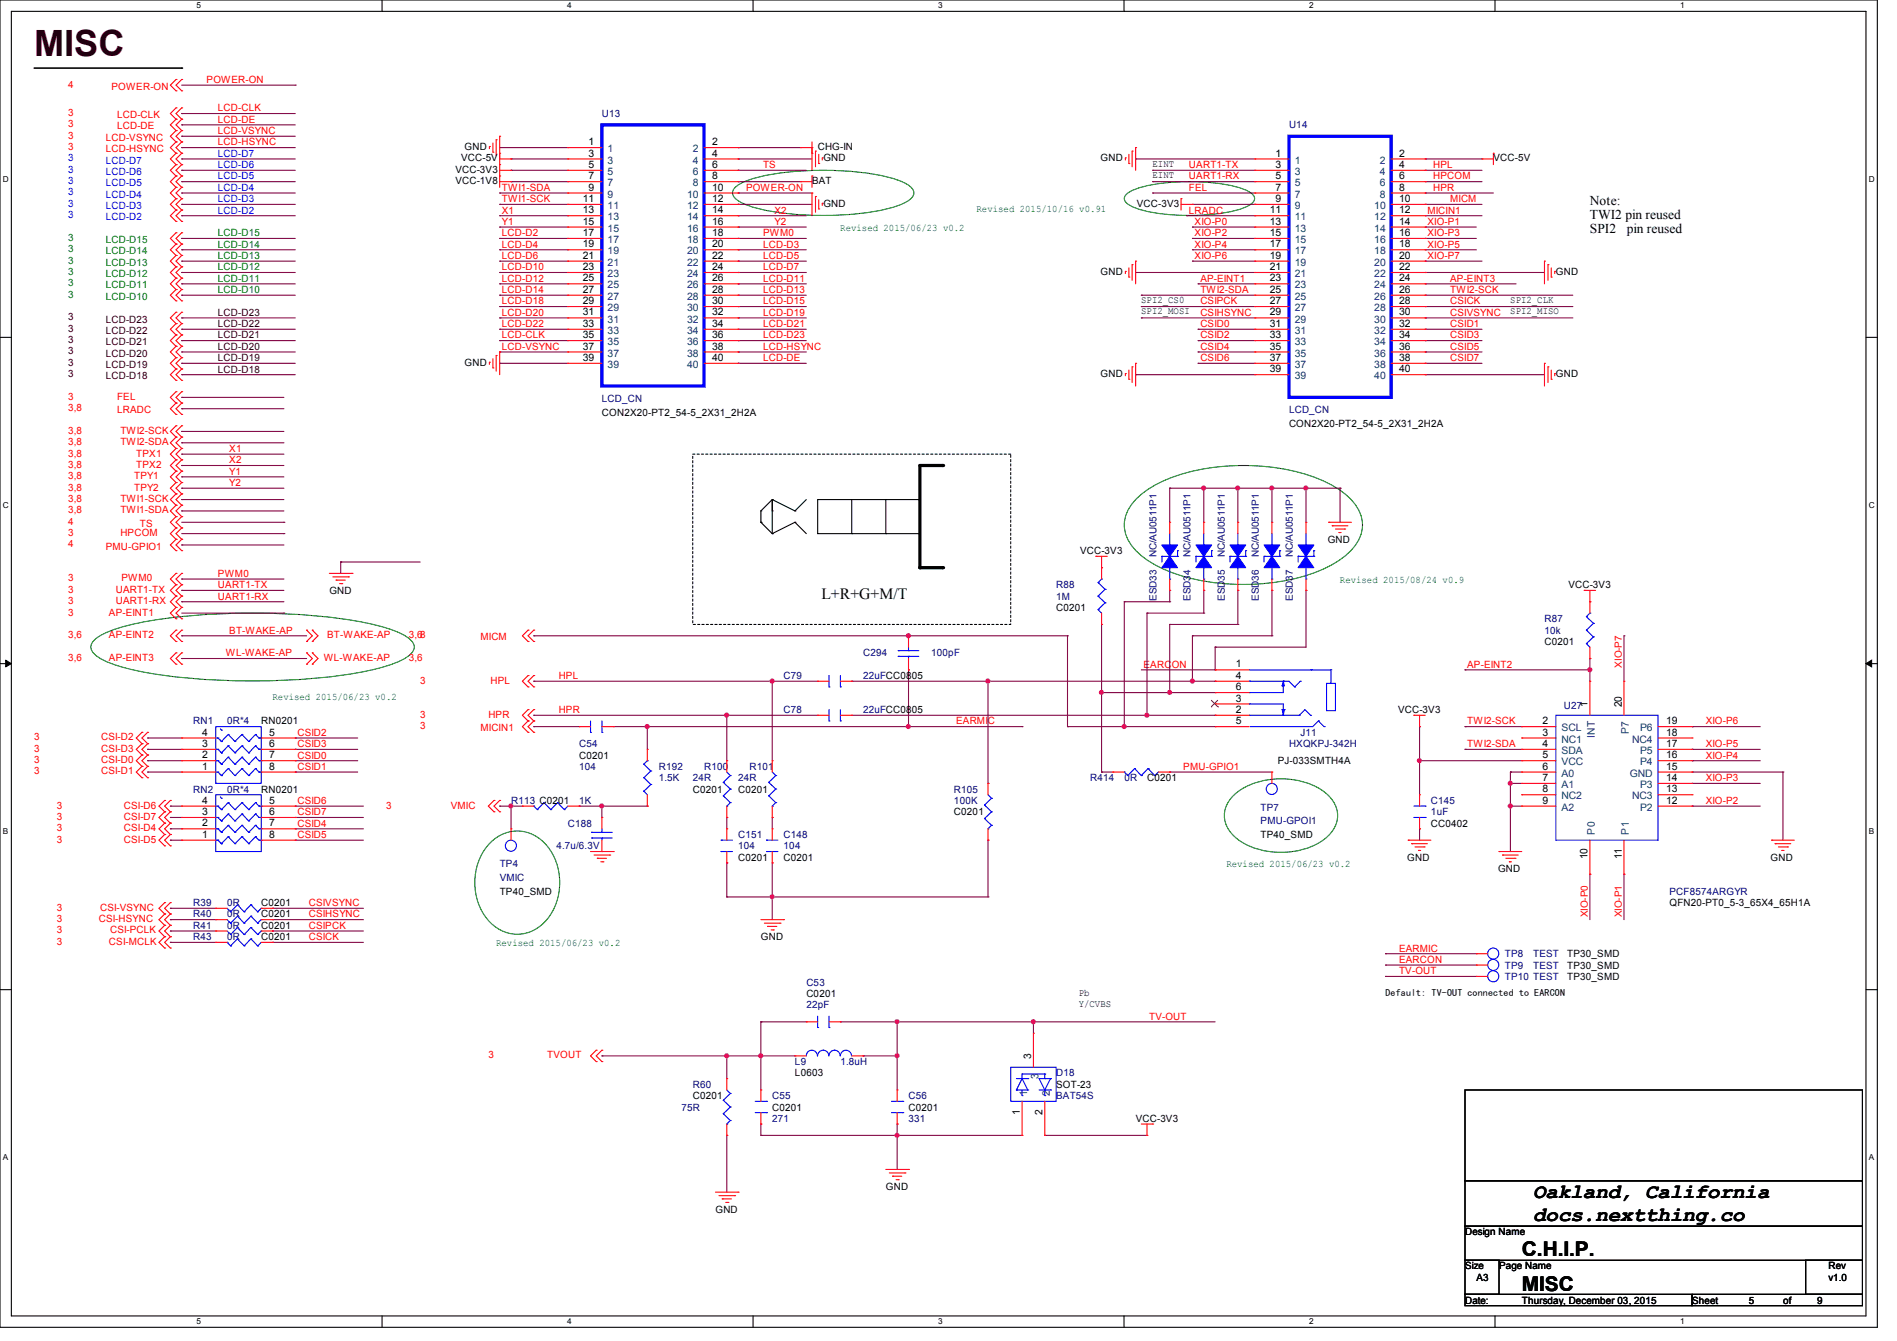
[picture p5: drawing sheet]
<svg xmlns="http://www.w3.org/2000/svg" width="297mm" height="210mm" viewBox="0 0 297 210" stroke-linecap="round" stroke-linejoin="round" font-family="sans-serif">
<defs><g id="words">
<text font-size="5.7" fill="#400000" x="5.3" y="8.8">MISC</text>
<g font-size="3.2">
<text x="240" y="187.6">Oakland, California</text>
<text x="240" y="191.1">docs.nextthing.co</text>
<text x="238.3" y="196.8">C.H.I.P.</text>
<text x="238.3" y="202.1">MISC</text>
</g>
<text font-size="2.5" x="128.6" y="93.8">L+R+G+M/T</text>
<g font-size="2.1">
<text x="248.9" y="32.1">Note:</text>
<text x="248.9" y="34.3">TWI2 pin reused</text>
<text x="248.9" y="36.5">SPI2</text>
<text x="254.7" y="36.5">pin reused</text>
</g>
<g font-size="1.6" fill="#f00">
<text x="10.7" y="13.7">4</text>
<text x="17.4" y="14.1">POWER-ON</text>
<text x="32.3" y="13">POWER-ON</text>
<text x="34.1" y="17.4">LCD-CLK</text>
<text x="10.7" y="19.9">3</text>
<text x="10.7" y="21.7">3</text>
<text x="10.7" y="23.5">3</text>
<text x="10.7" y="18.2">3</text>
<text x="16.6" y="22.1">LCD-VSYNC</text>
<text x="16.6" y="23.8">LCD-HSYNC</text>
<text x="18.3" y="20.3">LCD-DE</text>
<text x="18.3" y="18.5">LCD-CLK</text>
<text x="34.1" y="21">LCD-VSYNC</text>
<text x="34.1" y="22.8">LCD-HSYNC</text>
<text x="34.1" y="19.2">LCD-DE</text>
<text x="78.6" y="29.9">TWI1-SDA</text>
<text x="116.8" y="29.9">POWER-ON</text>
<text x="119.5" y="26.3">TS</text>
<text x="186.2" y="29.9">FEL</text>
<text x="186.2" y="26.3">UART1-TX</text>
<text x="186.2" y="28.1">UART1-RX</text>
<text x="224.4" y="26.3">HPL</text>
<text x="224.4" y="28.1">HPCOM</text>
<text x="224.4" y="29.9">HPR</text>
<text x="78.6" y="33.4">X1</text>
<text x="78.6" y="35.2">Y1</text>
<text x="78.6" y="31.7">TWI1-SCK</text>
<text x="121.3" y="33.4">X2</text>
<text x="121.3" y="35.2">Y2</text>
<text x="186.2" y="33.4">LRADC</text>
<text x="187" y="35.2">XIO-P0</text>
<text x="223.5" y="33.4">MICIN1</text>
<text x="223.5" y="35.2">XIO-P1</text>
<text x="227" y="31.7">MICM</text>
<text x="78.6" y="37">LCD-D2</text>
<text x="78.6" y="38.8">LCD-D4</text>
<text x="78.6" y="40.6">LCD-D6</text>
<text x="119.5" y="37">PWM0</text>
<text x="119.5" y="38.8">LCD-D3</text>
<text x="119.5" y="40.6">LCD-D5</text>
<text x="187" y="38.8">XIO-P4</text>
<text x="187" y="40.6">XIO-P6</text>
<text x="187" y="37">XIO-P2</text>
<text x="223.5" y="38.8">XIO-P5</text>
<text x="223.5" y="37">XIO-P3</text>
<text x="223.5" y="40.6">XIO-P7</text>
<text x="78.6" y="47.7">LCD-D18</text>
<text x="78.6" y="42.3">LCD-D10</text>
<text x="78.6" y="44.1">LCD-D12</text>
<text x="78.6" y="45.9">LCD-D14</text>
<text x="119.5" y="44.1">LCD-D11</text>
<text x="119.5" y="45.9">LCD-D13</text>
<text x="119.5" y="47.7">LCD-D15</text>
<text x="119.5" y="42.3">LCD-D7</text>
<text x="187.9" y="47.7">CSIPCK</text>
<text x="187.9" y="44.1">AP-EINT1</text>
<text x="187.9" y="45.9">TWI2-SDA</text>
<text x="227" y="47.7">CSICK</text>
<text x="227" y="45.9">TWI2-SCK</text>
<text x="227" y="44.1">AP-EINT3</text>
<text x="78.6" y="49.4">LCD-D20</text>
<text x="78.6" y="51.2">LCD-D22</text>
<text x="78.6" y="53">LCD-CLK</text>
<text x="119.5" y="49.4">LCD-D19</text>
<text x="119.5" y="51.2">LCD-D21</text>
<text x="119.5" y="53">LCD-D23</text>
<text x="187.9" y="49.4">CSIHSYNC</text>
<text x="187.9" y="51.2">CSID0</text>
<text x="187.9" y="53">CSID2</text>
<text x="227" y="49.4">CSIVSYNC</text>
<text x="227" y="51.2">CSID1</text>
<text x="227" y="53">CSID3</text>
<text x="78.6" y="54.8">LCD-VSYNC</text>
<text x="119.5" y="54.8">LCD-HSYNC</text>
<text x="119.5" y="56.6">LCD-DE</text>
<text x="187.9" y="54.8">CSID4</text>
<text x="187.9" y="56.6">CSID6</text>
<text x="227" y="54.8">CSID5</text>
<text x="227" y="56.6">CSID7</text>
<text x="10.7" y="64.4">3,8</text>
<text x="10.7" y="62.6">3</text>
<text x="18.3" y="64.7">LRADC</text>
<text x="18.3" y="62.6">FEL</text>
<text x="10.7" y="71.5">3,8</text>
<text x="10.7" y="67.9">3,8</text>
<text x="10.7" y="69.7">3,8</text>
<text x="18.8" y="67.9">TWI2-SCK</text>
<text x="18.8" y="69.7">TWI2-SDA</text>
<text x="21.3" y="71.5">TPX1</text>
<text x="35.9" y="70.8">X1</text>
<text x="10.7" y="73.3">3,8</text>
<text x="10.7" y="75.1">3,8</text>
<text x="10.7" y="76.8">3,8</text>
<text x="21" y="75.1">TPY1</text>
<text x="21" y="76.8">TPY2</text>
<text x="21.3" y="73.3">TPX2</text>
<text x="35.9" y="72.6">X2</text>
<text x="35.9" y="74.3">Y1</text>
<text x="35.9" y="76.1">Y2</text>
<text x="10.7" y="78.6">3,8</text>
<text x="10.7" y="80.4">3,8</text>
<text x="10.7" y="82.2">4</text>
<text x="10.7" y="83.9">3</text>
<text x="18.8" y="78.6">TWI1-SCK</text>
<text x="18.8" y="80.4">TWI1-SDA</text>
<text x="18.8" y="83.9">HPCOM</text>
<text x="21.9" y="82.5">TS</text>
<text x="10.7" y="85.7">4</text>
<text x="16.6" y="86.1">PMU-GPIO1</text>
<text x="10.7" y="91.1">3</text>
<text x="10.7" y="92.8">3</text>
<text x="10.7" y="94.6">3</text>
<text x="18.1" y="92.8">UART1-TX</text>
<text x="18.1" y="94.6">UART1-RX</text>
<text x="19" y="91.1">PWM0</text>
<text x="34.1" y="90.3">PWM0</text>
<text x="34.1" y="92.1">UART1-TX</text>
<text x="34.1" y="93.9">UART1-RX</text>
<text x="10.7" y="96.4">3</text>
<text x="10.7" y="99.9">3,6</text>
<text x="17.1" y="96.4">AP-EINT1</text>
<text x="17.1" y="99.9">AP-EINT2</text>
<text x="35.9" y="99.2">BT-WAKE-AP</text>
<text x="51.2" y="99.9">BT-WAKE-AP</text>
<text x="64" y="99.9">3,68</text>
<text x="75.2" y="100.3">MICM</text>
<text x="10.7" y="103.5">3,6</text>
<text x="17.1" y="103.5">AP-EINT3</text>
<text x="35.4" y="102.8">WL-WAKE-AP</text>
<text x="50.7" y="103.5">WL-WAKE-AP</text>
<text x="64" y="103.5">3,6</text>
<text x="65.8" y="107.1">3</text>
<text x="76.8" y="107.1">HPL</text>
<text x="87.5" y="106.3">HPL</text>
<text x="179" y="104.6">EARCON</text>
<text x="229.7" y="104.6">AP-EINT2</text>
<text x="65.8" y="112.4">3</text>
<text x="76.5" y="112.4">HPR</text>
<text x="87.5" y="111.7">HPR</text>
<text x="149.7" y="113.5">EARMIC</text>
<text x="229.7" y="113.5">TWI2-SCK</text>
<text x="267.1" y="113.5">XIO-P6</text>
<text x="5.3" y="117.7">3</text>
<text x="5.3" y="119.5">3</text>
<text x="5.3" y="116">3</text>
<text x="15.8" y="117.7">CSI-D3</text>
<text x="15.8" y="119.5">CSI-D0</text>
<text x="15.8" y="116">CSI-D2</text>
<text x="46.6" y="115.2">CSID2</text>
<text x="46.6" y="118.8">CSID0</text>
<text x="46.6" y="117">CSID3</text>
<text x="65.8" y="114.2">3</text>
<text x="75.2" y="114.5">MICIN1</text>
<text x="229.7" y="117">TWI2-SDA</text>
<text x="267.1" y="118.8">XIO-P4</text>
<text x="267.1" y="117">XIO-P5</text>
<text x="5.3" y="121.3">3</text>
<text x="15.8" y="121.3">CSI-D1</text>
<text x="46.6" y="120.6">CSID1</text>
<text x="46.6" y="125.9">CSID6</text>
<text x="185.3" y="120.6">PMU-GPIO1</text>
<text x="267.1" y="122.3">XIO-P3</text>
<text x="267.1" y="125.9">XIO-P2</text>
<text x="8.9" y="126.6">3</text>
<text x="8.9" y="128.4">3</text>
<text x="8.9" y="130.2">3</text>
<text x="8.9" y="132">3</text>
<text x="19.4" y="126.6">CSI-D6</text>
<text x="19.4" y="128.4">CSI-D7</text>
<text x="19.4" y="130.2">CSI-D4</text>
<text x="19.4" y="132">CSI-D5</text>
<text x="46.6" y="129.5">CSID4</text>
<text x="46.6" y="127.7">CSID7</text>
<text x="46.6" y="131.2">CSID5</text>
<text x="60.5" y="126.6">3</text>
<text x="70.6" y="126.6">VMIC</text>
<text x="8.9" y="142.6">3</text>
<text x="15.7" y="142.6">CSI-VSYNC</text>
<text x="48.3" y="143.7">CSIHSYNC</text>
<text x="48.3" y="141.9">CSIVSYNC</text>
<text x="8.9" y="148">3</text>
<text x="8.9" y="144.4">3</text>
<text x="8.9" y="146.2">3</text>
<text x="15.5" y="144.4">CSI-HSYNC</text>
<text x="17.1" y="148">CSI-MCLK</text>
<text x="17.2" y="146.2">CSI-PCLK</text>
<text x="48.3" y="147.2">CSICK</text>
<text x="48.3" y="145.5">CSIPCK</text>
<text x="219" y="149">EARMIC</text>
<text x="219" y="150.8">EARCON</text>
<text x="219" y="152.6">TV-OUT</text>
<text x="179.9" y="159.7">TV-OUT</text>
<text x="76.5" y="165.7">3</text>
<text x="85.7" y="165.7">TVOUT</text>
</g>
<g font-size="1.6">
<text x="72.7" y="23.5">GND</text>
<text x="92.1" y="22.7">1</text>
<text x="111.5" y="22.7">2</text>
<text x="128" y="23.5">CHG-IN</text>
<text x="71.3" y="28.8">VCC-1V8</text>
<text x="71.3" y="27.1">VCC-3V3</text>
<text x="72.2" y="25.3">VCC-5V</text>
<text x="92.1" y="24.5">3</text>
<text x="92.1" y="26.3">5</text>
<text x="92.1" y="28.1">7</text>
<text x="92.1" y="29.8">9</text>
<text x="111.5" y="24.5">4</text>
<text x="111.5" y="26.3">6</text>
<text x="111.5" y="28.1">8</text>
<text x="111.5" y="29.8">10</text>
<text x="127.1" y="28.8">BAT</text>
<text x="128.9" y="25.3">GND</text>
<text x="172.3" y="25.3">GND</text>
<text x="180.5" y="27.9">EINT</text>
<text x="180.5" y="26.1">EINT</text>
<text x="199.7" y="24.5">1</text>
<text x="199.7" y="26.3">3</text>
<text x="199.7" y="28.1">5</text>
<text x="199.7" y="29.8">7</text>
<text x="219.1" y="24.5">2</text>
<text x="219.1" y="26.3">4</text>
<text x="219.1" y="28.1">6</text>
<text x="219.1" y="29.8">8</text>
<text x="233.8" y="25.3">VCC-5V</text>
<text x="91.2" y="31.6">11</text>
<text x="91.2" y="33.4">13</text>
<text x="91.2" y="35.2">15</text>
<text x="111.5" y="31.6">12</text>
<text x="111.5" y="33.4">14</text>
<text x="111.5" y="35.2">16</text>
<text x="128.9" y="32.4">GND</text>
<text x="178" y="32.4">VCC-3V3</text>
<text x="198.8" y="33.4">11</text>
<text x="198.8" y="35.2">13</text>
<text x="199.7" y="31.6">9</text>
<text x="219.1" y="31.6">10</text>
<text x="219.1" y="33.4">12</text>
<text x="219.1" y="35.2">14</text>
<text x="91.2" y="37">17</text>
<text x="91.2" y="38.7">19</text>
<text x="91.2" y="40.5">21</text>
<text x="111.5" y="37">18</text>
<text x="111.5" y="38.7">20</text>
<text x="111.5" y="40.5">22</text>
<text x="198.8" y="37">15</text>
<text x="198.8" y="38.7">17</text>
<text x="198.8" y="40.5">19</text>
<text x="219.1" y="37">16</text>
<text x="219.1" y="38.7">18</text>
<text x="219.1" y="40.5">20</text>
<text x="91.2" y="42.3">23</text>
<text x="91.2" y="44.1">25</text>
<text x="91.2" y="45.8">27</text>
<text x="91.2" y="47.6">29</text>
<text x="111.5" y="42.3">24</text>
<text x="111.5" y="44.1">26</text>
<text x="111.5" y="45.8">28</text>
<text x="111.5" y="47.6">30</text>
<text x="172.3" y="43.1">GND</text>
<text x="178.7" y="47.5">SPI2_CS0</text>
<text x="198.8" y="42.3">21</text>
<text x="198.8" y="44.1">23</text>
<text x="198.8" y="45.8">25</text>
<text x="198.8" y="47.6">27</text>
<text x="219.1" y="42.3">22</text>
<text x="219.1" y="44.1">24</text>
<text x="219.1" y="45.8">26</text>
<text x="219.1" y="47.6">28</text>
<text x="236.5" y="47.5">SPI2_CLK</text>
<text x="243.6" y="43.1">GND</text>
<text x="91.2" y="49.4">31</text>
<text x="91.2" y="51.2">33</text>
<text x="91.2" y="53">35</text>
<text x="111.5" y="49.4">32</text>
<text x="111.5" y="51.2">34</text>
<text x="111.5" y="53">36</text>
<text x="178.7" y="49.2">SPI2_MOSI</text>
<text x="198.8" y="49.4">29</text>
<text x="198.8" y="51.2">31</text>
<text x="198.8" y="53">33</text>
<text x="219.1" y="49.4">30</text>
<text x="219.1" y="51.2">32</text>
<text x="219.1" y="53">34</text>
<text x="236.5" y="49.2">SPI2_MISO</text>
<text x="72.7" y="57.3">GND</text>
<text x="91.2" y="54.7">37</text>
<text x="91.2" y="56.5">39</text>
<text x="111.5" y="54.7">38</text>
<text x="111.5" y="56.5">40</text>
<text x="172.3" y="59.1">GND</text>
<text x="198.8" y="54.7">35</text>
<text x="198.8" y="56.5">37</text>
<text x="198.8" y="58.3">39</text>
<text x="219.1" y="54.7">36</text>
<text x="219.1" y="56.5">38</text>
<text x="219.1" y="58.3">40</text>
<text x="243.6" y="59.1">GND</text>
<text x="94.2" y="65.1">CON2X20-PT2_54-5_2X31_2H2A</text>
<text x="201.8" y="66.9">CON2X20-PT2_54-5_2X31_2H2A</text>
<text x="169.1" y="86.8">VCC-3V3</text>
<text x="207.9" y="85">GND</text>
<text x="51.6" y="93">GND</text>
<text x="165.4" y="95.7">C0201</text>
<text x="245.5" y="92.1">VCC-3V3</text>
<text x="241.8" y="101">C0201</text>
<text x="193.5" y="104.5">1</text>
<text x="193.5" y="106.3">4</text>
<text x="40.9" y="113.5">RN0201</text>
<text x="193.5" y="111.6">2</text>
<text x="193.5" y="113.4">5</text>
<text x="193.5" y="108.1">6</text>
<text x="193.5" y="109.9">3</text>
<text x="218.9" y="111.7">VCC-3V3</text>
<text x="241.5" y="113.4">2</text>
<text x="248.6" y="110.8" transform="rotate(-90 248.6 110.8)">1</text>
<text x="253.9" y="110.8" transform="rotate(-90 253.9 110.8)">20</text>
<text x="260.8" y="113.4">19</text>
<text x="31.7" y="118.7">2</text>
<text x="31.7" y="117">3</text>
<text x="31.7" y="115.2">4</text>
<text x="42.1" y="118.7">7</text>
<text x="42.1" y="117">6</text>
<text x="42.1" y="115.2">5</text>
<text x="90.7" y="118.8">C0201</text>
<text x="200" y="119.7">PJ-033SMTH4A</text>
<text x="241.5" y="117">4</text>
<text x="241.5" y="118.7">5</text>
<text x="241.5" y="115.2">3</text>
<text x="260.8" y="118.7">16</text>
<text x="260.8" y="117">17</text>
<text x="260.8" y="115.2">18</text>
<text x="31.7" y="125.9">4</text>
<text x="31.7" y="120.5">1</text>
<text x="40.9" y="124.1">RN0201</text>
<text x="42.1" y="125.9">5</text>
<text x="42.1" y="120.5">8</text>
<text x="108.5" y="124.1">C0201</text>
<text x="115.6" y="124.1">C0201</text>
<text x="179.6" y="122.3">C0201</text>
<text x="241.5" y="120.5">6</text>
<text x="241.5" y="122.3">7</text>
<text x="241.5" y="125.9">9</text>
<text x="241.5" y="124.1">8</text>
<text x="260.8" y="125.9">12</text>
<text x="260.8" y="124.1">13</text>
<text x="260.8" y="122.3">14</text>
<text x="260.8" y="120.5">15</text>
<text x="31.7" y="131.2">1</text>
<text x="31.7" y="129.4">2</text>
<text x="31.7" y="127.6">3</text>
<text x="42.1" y="131.2">8</text>
<text x="42.1" y="129.4">7</text>
<text x="42.1" y="127.6">6</text>
<text x="149.4" y="127.7">C0201</text>
<text x="197.4" y="131.2">TP40_SMD</text>
<text x="224" y="129.5">CC0402</text>
<text x="115.6" y="134.8">C0201</text>
<text x="122.7" y="134.8">C0201</text>
<text x="220.3" y="134.8">GND</text>
<text x="234.5" y="136.6">GND</text>
<text x="248.6" y="134.6" transform="rotate(-90 248.6 134.6)">10</text>
<text x="253.9" y="134.6" transform="rotate(-90 253.9 134.6)">11</text>
<text x="277.2" y="134.8">GND</text>
<text x="40.9" y="141.9">C0201</text>
<text x="40.9" y="143.7">C0201</text>
<text x="78.2" y="140.1">TP40_SMD</text>
<text x="261.4" y="141.9">QFN20-PT0_5-3_65X4_65H1A</text>
<text x="40.9" y="145.5">C0201</text>
<text x="40.9" y="147.2">C0201</text>
<text x="119.1" y="147.2">GND</text>
<text x="245.4" y="149.9">TP30_SMD</text>
<text x="168.9" y="155.9">Pb</text>
<text x="245.4" y="153.5">TP30_SMD</text>
<text x="245.4" y="151.7">TP30_SMD</text>
<text x="126.2" y="156.1">C0201</text>
<text x="168.9" y="157.7">Y/CVBS</text>
<text x="216.9" y="156">Default: TV-OUT connected to EARCON</text>
<text x="161.4" y="165.9" transform="rotate(-90 161.4 165.9)">3</text>
<text x="108.5" y="172.1">C0201</text>
<text x="120.9" y="173.9">C0201</text>
<text x="124.5" y="168.6">L0603</text>
<text x="142.2" y="173.9">C0201</text>
<text x="165.4" y="170.3">SOT-23</text>
<text x="159.7" y="174.6" transform="rotate(-90 159.7 174.6)">1</text>
<text x="163.2" y="174.6" transform="rotate(-90 163.2 174.6)">2</text>
<text x="177.8" y="175.7">VCC-3V3</text>
<text x="112" y="189.9">GND</text>
<text x="138.7" y="186.4">GND</text>
<text x="229.4" y="193.5">Design Name</text>
<text x="229.4" y="198.8">Size</text>
<text x="231.2" y="200.6">A3</text>
<text x="234.7" y="198.8">Page Name</text>
<text x="286.3" y="198.8">Rev</text>
<text x="286.3" y="200.6">v1.0</text>
<text x="229.4" y="204.1">Date:</text>
<text x="238.3" y="204.1">Thursday, December 03, 2015</text>
<text x="264.9" y="204.1">Sheet</text>
<text x="273.8" y="204.1">5</text>
<text x="279.2" y="204.1">of</text>
<text x="284.5" y="204.1">9</text>
</g>
<g font-size="1.6" fill="#000080">
<text x="94.2" y="18.3">U13</text>
<text x="201.8" y="20.1">U14</text>
<text x="94.2" y="62.9">LCD_CN</text>
<text x="201.8" y="64.7">LCD_CN</text>
<text x="165.4" y="92.1">R88</text>
<text x="165.4" y="93.9">1M</text>
<text x="241.8" y="97.5">R87</text>
<text x="241.8" y="99.2">10k</text>
<text x="122.7" y="106.3">C79</text>
<text x="135.1" y="102.8">C294</text>
<text x="135.1" y="106.3">22uFCC0805</text>
<text x="145.8" y="102.8">100pF</text>
<text x="30.2" y="113.5">RN1</text>
<text x="35.6" y="113.5">0R*4</text>
<text x="122.7" y="111.7">C78</text>
<text x="135.1" y="111.7">22uFCC0805</text>
<text x="244.8" y="111">U27</text>
<text x="90.7" y="117">C54</text>
<text x="201.8" y="117">HXQKPJ-342H</text>
<text x="203.6" y="115.2">J11</text>
<text x="30.2" y="124.1">RN2</text>
<text x="35.6" y="124.1">0R*4</text>
<text x="80" y="125.9">R113 C0201</text>
<text x="90.7" y="120.6">104</text>
<text x="90.7" y="125.9">1K</text>
<text x="103.1" y="120.6">R192</text>
<text x="103.1" y="122.3">1.5K</text>
<text x="108.5" y="122.3">24R</text>
<text x="110.2" y="120.6">R100</text>
<text x="115.6" y="122.3">24R</text>
<text x="117.4" y="120.6">R101</text>
<text x="149.4" y="124.1">R105</text>
<text x="149.4" y="125.9">100K</text>
<text x="170.7" y="122.3">R414</text>
<text x="176" y="122.3">0R</text>
<text x="224" y="125.9">C145</text>
<text x="88.9" y="129.5">C188</text>
<text x="115.6" y="131.2">C151</text>
<text x="122.7" y="131.2">C148</text>
<text x="197.4" y="127">TP7</text>
<text x="197.4" y="129.1">PMU-GPOI1</text>
<text x="224" y="127.7">1uF</text>
<text x="78.2" y="135.8">TP4</text>
<text x="87.1" y="133">4.7u/6.3V</text>
<text x="115.6" y="133">104</text>
<text x="122.7" y="133">104</text>
<text x="30.2" y="141.9">R39</text>
<text x="30.2" y="143.7">R40</text>
<text x="35.6" y="141.9">0R</text>
<text x="35.6" y="143.7">0R</text>
<text x="78.2" y="138">VMIC</text>
<text x="261.4" y="140.1">PCF8574ARGYR</text>
<text x="30.2" y="145.5">R41</text>
<text x="30.2" y="147.2">R43</text>
<text x="35.6" y="145.5">0R</text>
<text x="35.6" y="147.2">0R</text>
<text x="235.6" y="149.9">TP8</text>
<text x="240" y="149.9">TEST</text>
<text x="126.2" y="154.3">C53</text>
<text x="235.6" y="153.5">TP10 TEST</text>
<text x="235.6" y="151.7">TP9</text>
<text x="240" y="151.7">TEST</text>
<text x="126.2" y="157.9">22pF</text>
<text x="124.5" y="166.8">L9</text>
<text x="131.6" y="166.8">1.8uH</text>
<text x="106.7" y="173.9">75R</text>
<text x="108.5" y="170.3">R60</text>
<text x="120.9" y="172.1">C55</text>
<text x="142.2" y="172.1">C56</text>
<text x="165.4" y="168.6">D18</text>
<text x="165.4" y="172.1">BAT54S</text>
<text x="120.9" y="175.7">271</text>
<text x="142.2" y="175.7">331</text>
</g>
<g font-size="1.6" fill="#004080">
<text x="95.1" y="23.8">1</text>
<text x="108.5" y="23.8">2</text>
<text x="95.1" y="25.6">3</text>
<text x="95.1" y="27.4">5</text>
<text x="95.1" y="29.2">7</text>
<text x="108.5" y="25.6">4</text>
<text x="108.5" y="27.4">6</text>
<text x="108.5" y="29.2">8</text>
<text x="202.7" y="25.6">1</text>
<text x="202.7" y="27.4">3</text>
<text x="202.7" y="29.2">5</text>
<text x="216" y="25.6">2</text>
<text x="216" y="27.4">4</text>
<text x="216" y="29.2">6</text>
<text x="95.1" y="30.9">9</text>
<text x="95.1" y="32.7">11</text>
<text x="95.1" y="34.5">13</text>
<text x="107.6" y="30.9">10</text>
<text x="107.6" y="32.7">12</text>
<text x="107.6" y="34.5">14</text>
<text x="202.7" y="30.9">7</text>
<text x="202.7" y="32.7">9</text>
<text x="202.7" y="34.5">11</text>
<text x="215.2" y="32.7">10</text>
<text x="215.2" y="34.5">12</text>
<text x="216" y="30.9">8</text>
<text x="95.1" y="36.3">15</text>
<text x="95.1" y="38.1">17</text>
<text x="95.1" y="39.8">19</text>
<text x="95.1" y="41.6">21</text>
<text x="107.6" y="36.3">16</text>
<text x="107.6" y="38.1">18</text>
<text x="107.6" y="39.8">20</text>
<text x="107.6" y="41.6">22</text>
<text x="202.7" y="36.3">13</text>
<text x="202.7" y="38.1">15</text>
<text x="202.7" y="39.8">17</text>
<text x="202.7" y="41.6">19</text>
<text x="215.2" y="36.3">14</text>
<text x="215.2" y="38.1">16</text>
<text x="215.2" y="39.8">18</text>
<text x="215.2" y="41.6">20</text>
<text x="95.1" y="43.4">23</text>
<text x="95.1" y="45.2">25</text>
<text x="95.1" y="46.9">27</text>
<text x="107.6" y="43.4">24</text>
<text x="107.6" y="45.2">26</text>
<text x="107.6" y="46.9">28</text>
<text x="202.7" y="43.4">21</text>
<text x="202.7" y="45.2">23</text>
<text x="202.7" y="46.9">25</text>
<text x="215.2" y="43.4">22</text>
<text x="215.2" y="45.2">24</text>
<text x="215.2" y="46.9">26</text>
<text x="95.1" y="48.7">29</text>
<text x="95.1" y="50.5">31</text>
<text x="95.1" y="52.3">33</text>
<text x="107.6" y="48.7">30</text>
<text x="107.6" y="50.5">32</text>
<text x="107.6" y="52.3">34</text>
<text x="202.7" y="48.7">27</text>
<text x="202.7" y="50.5">29</text>
<text x="202.7" y="52.3">31</text>
<text x="215.2" y="48.7">28</text>
<text x="215.2" y="50.5">30</text>
<text x="215.2" y="52.3">32</text>
<text x="95.1" y="54.1">35</text>
<text x="95.1" y="55.8">37</text>
<text x="95.1" y="57.6">39</text>
<text x="107.6" y="54.1">36</text>
<text x="107.6" y="55.8">38</text>
<text x="107.6" y="57.6">40</text>
<text x="202.7" y="54.1">33</text>
<text x="202.7" y="55.8">35</text>
<text x="202.7" y="57.6">37</text>
<text x="202.7" y="59.4">39</text>
<text x="215.2" y="54.1">34</text>
<text x="215.2" y="55.8">36</text>
<text x="215.2" y="57.6">38</text>
<text x="215.2" y="59.4">40</text>
<text x="244.5" y="118.1">SDA</text>
<text x="244.5" y="119.8">VCC</text>
<text x="244.5" y="114.5">SCL</text>
<text x="244.5" y="116.3">NC1</text>
<text x="249.7" y="115.6" transform="rotate(-90 249.7 115.6)">INT</text>
<text x="255" y="114.9" transform="rotate(-90 255 114.9)">P7</text>
<text x="255.5" y="116.3">NC4</text>
<text x="256.8" y="119.8">P4</text>
<text x="256.8" y="118.1">P5</text>
<text x="256.8" y="114.5">P6</text>
<text x="244.5" y="121.6">A0</text>
<text x="244.5" y="123.4">A1</text>
<text x="244.5" y="125.2">NC2</text>
<text x="255.2" y="121.6">GND</text>
<text x="255.5" y="125.2">NC3</text>
<text x="256.8" y="123.4">P3</text>
<text x="244.5" y="127">A2</text>
<text x="249.7" y="130.7" transform="rotate(-90 249.7 130.7)">P0</text>
<text x="255" y="130.7" transform="rotate(-90 255 130.7)">P1</text>
<text x="256.8" y="127">P2</text>
<text x="160.8" y="171.6" transform="rotate(-90 160.8 171.6)">1</text>
<text x="162.6" y="168.9" transform="rotate(-90 162.6 168.9)">3</text>
<text x="164.4" y="171.6" transform="rotate(-90 164.4 171.6)">2</text>
</g>
<g font-size="1.6" fill="#00f">
<text x="10.7" y="25.3">3</text>
<text x="10.7" y="27.1">3</text>
<text x="10.7" y="28.8">3</text>
<text x="16.6" y="25.6">LCD-D7</text>
<text x="16.6" y="27.4">LCD-D6</text>
<text x="16.6" y="29.2">LCD-D5</text>
<text x="34.1" y="26.3">LCD-D6</text>
<text x="34.1" y="28.1">LCD-D5</text>
<text x="34.1" y="24.6">LCD-D7</text>
<text x="34.1" y="29.9">LCD-D4</text>
<text x="10.7" y="30.6">3</text>
<text x="10.7" y="32.4">3</text>
<text x="10.7" y="34.2">3</text>
<text x="16.6" y="30.9">LCD-D4</text>
<text x="16.6" y="32.7">LCD-D3</text>
<text x="16.6" y="34.5">LCD-D2</text>
<text x="34.1" y="31.7">LCD-D3</text>
<text x="34.1" y="33.4">LCD-D2</text>
</g>
<g font-size="1.6" fill="#008000">
<text x="152.9" y="33.2">Revised 2015/10/16 v0.91</text>
<text x="10.7" y="41.3">3</text>
<text x="10.7" y="39.5">3</text>
<text x="10.7" y="37.7">3</text>
<text x="16.6" y="41.6">LCD-D13</text>
<text x="16.6" y="39.8">LCD-D14</text>
<text x="16.6" y="38.1">LCD-D15</text>
<text x="34.1" y="38.8">LCD-D14</text>
<text x="34.1" y="40.6">LCD-D13</text>
<text x="34.1" y="37">LCD-D15</text>
<text x="131.6" y="36.2">Revised 2015/06/23 v0.2</text>
<text x="10.7" y="46.6">3</text>
<text x="10.7" y="44.8">3</text>
<text x="10.7" y="43.1">3</text>
<text x="16.6" y="46.9">LCD-D10</text>
<text x="16.6" y="45.2">LCD-D11</text>
<text x="16.6" y="43.4">LCD-D12</text>
<text x="34.1" y="42.3">LCD-D12</text>
<text x="34.1" y="44.1">LCD-D11</text>
<text x="34.1" y="45.9">LCD-D10</text>
<text x="209.8" y="91.4">Revised 2015/08/24 v0.9</text>
<text x="42.7" y="109.7">Revised 2015/06/23 v0.2</text>
<text x="192" y="135.8">Revised 2015/06/23 v0.2</text>
<text x="77.7" y="148.1">Revised 2015/06/23 v0.2</text>
</g>
<g font-size="1.6" fill="#400000">
<text x="10.7" y="53.7">3</text>
<text x="10.7" y="51.9">3</text>
<text x="10.7" y="50.2">3</text>
<text x="16.6" y="52.3">LCD-D22</text>
<text x="16.6" y="50.5">LCD-D23</text>
<text x="34.1" y="49.4">LCD-D23</text>
<text x="34.1" y="51.2">LCD-D22</text>
<text x="34.1" y="53">LCD-D21</text>
<text x="10.7" y="59.1">3</text>
<text x="10.7" y="57.3">3</text>
<text x="10.7" y="55.5">3</text>
<text x="16.6" y="59.4">LCD-D18</text>
<text x="16.6" y="57.6">LCD-D19</text>
<text x="16.6" y="55.8">LCD-D20</text>
<text x="16.6" y="54.1">LCD-D21</text>
<text x="34.1" y="54.8">LCD-D20</text>
<text x="34.1" y="56.6">LCD-D19</text>
<text x="34.1" y="58.3">LCD-D18</text>
</g>
<g font-size="1.5" fill="#000080">
<text x="181.1" y="87.3" transform="rotate(-90 181.1 87.3)">NC/AU0511P1</text>
<text x="186.4" y="87.3" transform="rotate(-90 186.4 87.3)">NC/AU0511P1</text>
<text x="191.7" y="87.3" transform="rotate(-90 191.7 87.3)">NC/AU0511P1</text>
<text x="197.1" y="87.3" transform="rotate(-90 197.1 87.3)">NC/AU0511P1</text>
<text x="202.4" y="87.3" transform="rotate(-90 202.4 87.3)">NC/AU0511P1</text>
<text x="181.1" y="94.1" transform="rotate(-90 181.1 94.1)">ESD33</text>
<text x="186.4" y="94.1" transform="rotate(-90 186.4 94.1)">ESD34</text>
<text x="191.7" y="94.1" transform="rotate(-90 191.7 94.1)">ESD35</text>
<text x="197.1" y="94.1" transform="rotate(-90 197.1 94.1)">ESD36</text>
<text x="202.4" y="94.1" transform="rotate(-90 202.4 94.1)">ESD37</text>
</g>
<g font-size="1.5" fill="#f00">
<text x="253.9" y="104.6" transform="rotate(-90 253.9 104.6)">XIO-P7</text>
<text x="248.6" y="143.7" transform="rotate(-90 248.6 143.7)">XIO-P0</text>
<text x="253.9" y="143.7" transform="rotate(-90 253.9 143.7)">XIO-P1</text>
</g>
<g font-size="1.3">
<text x="30.8" y="1.3">5</text>
<text x="88.8" y="1.3">4</text>
<text x="146.9" y="1.3">3</text>
<text x="205" y="1.3">2</text>
<text x="263.1" y="1.3">1</text>
<text x=".5" y="28.4">D</text>
<text x="292.6" y="28.4">D</text>
<text x=".5" y="79.5">C</text>
<text x="292.6" y="79.5">C</text>
<text x=".5" y="130.6">B</text>
<text x="292.6" y="130.6">B</text>
<text x=".5" y="181.7">A</text>
<text x="292.6" y="181.7">A</text>
<text x="30.8" y="207.4">5</text>
<text x="88.8" y="207.4">4</text>
<text x="146.9" y="207.4">3</text>
<text x="205" y="207.4">2</text>
<text x="263.1" y="207.4">1</text>
</g>
</g></defs>
<path d="M0 0h293.9v207.9h-293.9zM1.8 1.8h290.3v204.3h-290.3z" fill="none" stroke="#000" stroke-width=".17"/>
<g fill="#fff">
<path d="M30.8 .2h.7v1.4h-.7z"/>
<path d="M30.8 206.2h.7v1.4h-.7z"/>
</g>
<path d="M59.8 0v1.8M59.8 206.1v1.8" fill="none" stroke="#000" stroke-width=".17"/>
<g fill="#fff">
<path d="M88.8 .2h.7v1.4h-.7z"/>
<path d="M88.8 206.2h.7v1.4h-.7z"/>
</g>
<path d="M117.9 0v1.8M117.9 206.1v1.8" fill="none" stroke="#000" stroke-width=".17"/>
<g fill="#fff">
<path d="M146.9 .2h.7v1.4h-.7z"/>
<path d="M146.9 206.2h.7v1.4h-.7z"/>
</g>
<path d="M176 0v1.8M176 206.1v1.8" fill="none" stroke="#000" stroke-width=".17"/>
<g fill="#fff">
<path d="M205 .2h.7v1.4h-.7z"/>
<path d="M205 206.2h.7v1.4h-.7z"/>
</g>
<path d="M234.1 0v1.8M234.1 206.1v1.8" fill="none" stroke="#000" stroke-width=".17"/>
<g fill="#fff">
<path d="M263.1 .2h.6v1.4h-.6z"/>
<path d="M263.1 206.2h.6v1.4h-.6z"/>
<path d="M.5 27.3h.9v1.4h-.9z"/>
<path d="M292.6 27.3h.9v1.4h-.9z"/>
<path d="M.5 78.4h.9v1.4h-.9z"/>
<path d="M292.6 78.4h.9v1.4h-.9z"/>
</g>
<path d="M0 52.8h1.8M292.1 52.8h1.8" fill="none" stroke="#000" stroke-width=".17"/>
<g fill="#fff">
<path d="M.5 129.5h.8v1.4h-.8z"/>
<path d="M292.6 129.5h.8v1.4h-.8z"/>
</g>
<path d="M0 103.9h1.8M292.1 103.9h1.8" fill="none" stroke="#000" stroke-width=".17"/>
<path d="M.9 103.4l.9 .5-.9 .5zM292.1 103.9l.9-.5v1z" fill="#000" stroke="#000" stroke-width=".16"/>
<g fill="#fff">
<path d="M.5 180.5h.8v1.4h-.8z"/>
<path d="M292.6 180.5h.8v1.4h-.8z"/>
</g>
<g fill="none" stroke="#000" stroke-width=".17">
<path d="M5.3 10.7h23.1M28.4 10.7h.1M120.9 78.2h.1M120.9 78.2l3.6 1.8M120.9 78.2v5.4M120.9 78.2l-1.8 1.8M126.2 78.2l-1.7 1.8M128 78.2h16v5.4h-16zM133.3 78.2v5.4M138.7 78.2v5.4M119.1 80h.1M119.1 81.8h.1"/>
<path d="M119.1 81.8l1.8 1.8M119.1 80v1.8M120.9 83.6h.1M120.9 80h.1M124.5 80h.1M124.5 81.8h.1M124.5 81.8l1.7 1.8M124.5 81.8l-3.6 1.8M133.3 83.6h.1M138.7 83.6h.1M0 155h1.8M292.1 155h1.8"/>
<path d="M229.4 170.7h62.2v14.2h-62.2zM229.4 192h62.2v5.4h-62.2zM229.4 197.4h5.3v5.3h-5.3zM229.4 184.9h62.2v7.1h-62.2zM282.7 197.4h8.9v5.3h-8.9zM229.4 202.7h35.5v1.8h-35.5zM264.9 202.7h26.7v1.8h-26.7z"/>
</g>
<path d="M115.1 29.3a11.9 11.9 0 0 1 5.7-2 49.2 49.2 0 0 1 18.7 .6 6.3 6.3 0 0 1 3.5 1.9 1.35 1.35 0 0 1-.9 1.7 23.7 23.7 0 0 1-9.7 2.1 42.9 42.9 0 0 1-15.2-1.4 4.3 4.3 0 0 1-2.4-1.6l-.1-.4 .1-.4zM176.5 30.3a11.7 11.7 0 0 1 5.4-1.6 30.8 30.8 0 0 1 12.9 1 2.1 2.1 0 0 1 1.6 1.4 2.1 2.1 0 0 1-1.6 1.4 31.1 31.1 0 0 1-14.1 .8 10.4 10.4 0 0 1-4.2-1.4 .89 .89 0 0 1 0-1.6zM177.7 78.4a16.6 16.6 0 0 1 7.6-4.2 34.2 34.2 0 0 1 21.9 1.1 10.8 10.8 0 0 1 5.7 4.9 5.2 5.2 0 0 1-1.2 5.9 16.6 16.6 0 0 1-7.6 4.2 34.2 34.2 0 0 1-21.9-1.2 10.8 10.8 0 0 1-5.7-4.9 5.2 5.2 0 0 1 1.2-5.8zM14.7 100.3a13.2 13.2 0 0 1 6.1-2.6 103.2 103.2 0 0 1 32.2-.9l1.9 .3a28.8 28.8 0 0 1 8.2 2.3 2.64 2.64 0 0 1 1.8 1.9 2.64 2.64 0 0 1-1.8 2 37.8 37.8 0 0 1-12.1 2.8 103.2 103.2 0 0 1-30.2-1.2 13.2 13.2 0 0 1-6.1-2.6 1.34 1.34 0 0 1 0-2zM76.6 132.1a5.9 5.9 0 0 1 9.4 .8 9.2 9.2 0 0 1-1.4 12.1 5.8 5.8 0 0 1-8.6-1.5 9.4 9.4 0 0 1 .6-11.4zM193.1 124.6a11.4 11.4 0 0 1 10-2.4 8.3 8.3 0 0 1 5.9 3.9 4.3 4.3 0 0 1-1.8 5.4 12.3 12.3 0 0 1-13.3 0 4.3 4.3 0 0 1-.8-6.9z" fill="none" stroke="#008000" stroke-width=".17"/>
<path d="M108.5 71.1h49.7v26.7h-49.7z" fill="none" stroke="#000" stroke-width=".17" stroke-dasharray=".3 .3"/>
<path d="M147.6 72.9h-3.6v16h3.6" fill="none" stroke="#000" stroke-width=".51"/>
<g fill="#000">
<circle cx="147.6" cy="72.9" r=".25"/>
<circle cx="144" cy="88.9" r=".25"/>
<circle cx="147.6" cy="88.9" r=".25"/>
</g>
<g fill="none" stroke="#800040" stroke-width=".17">
<path d="M28.4 19.6h.1M28.4 17.8h.1M28.4 19.6h17.8M28.4 17.8h17.8M28.4 13.3h17.8M46.2 13.3h.1M28.4 26.7h.1M28.4 28.4h.1M28.4 24.9h.1M28.4 30.2h.1M28.4 32h.1M28.4 39.1h.1"/>
<path d="M28.4 33.8h.1M28.4 37.3h.1M28.4 21.3h.1M28.4 23.1h.1M28.4 26.7h17.8M28.4 28.4h17.8M28.4 24.9h17.8M28.4 30.2h17.8M28.4 32h17.8M28.4 39.1h17.8M28.4 33.8h17.8M28.4 37.3h17.8"/>
<path d="M28.4 21.3h17.8M28.4 23.1h17.8M78.2 33.8h.1M78.2 35.6h.1M78.2 37.3h.1M78.2 39.1h.1M78.2 32h.1M78.2 30.2h.1M78.2 23.1h.1M78.2 30.2h10.7M78.2 32h10.7M78.2 39.1h10.7"/>
<path d="M78.2 33.8h10.7M78.2 37.3h10.7M78.2 23.1h10.7M78.2 35.6h10.7M80 24.9h.1M80 28.4h.1M80 26.7h.1M80 26.7h8.9M80 28.4h8.9M80 24.9h8.9M115.6 33.8h.1M115.6 35.6h.1"/>
<path d="M115.6 37.3h.1M115.6 39.1h.1M115.6 23.1h.1M115.6 26.7h.1M115.6 30.2h.1M115.6 28.4h.1M115.6 24.9h.1M115.6 32h.1M115.6 26.7h10.6M115.6 28.4h9.7M115.6 24.9h11.5M115.6 30.2h11.5"/>
<path d="M115.6 32h11.5M115.6 39.1h10.6M115.6 33.8h10.6M115.6 37.3h10.6M115.6 23.1h9.7M115.6 35.6h10.6M177.8 24.9h.1M177.8 24.9h18.7M180.5 30.2h.1M180.5 26.7h.1M180.5 28.4h.1M180.5 26.7h16"/>
<path d="M180.5 28.4h16M180.5 30.2h16M185.8 33.8h.1M185.8 33.8h10.7M186.7 35.6h.1M186.7 39.1h.1M186.7 37.3h.1M186.7 32h9.8M186.7 39.1h9.8M186.7 37.3h9.8M186.7 35.6h9.8M196.5 32h.1"/>
<path d="M223.1 26.7h.1M223.1 28.4h.1M223.1 30.2h.1M223.1 33.8h.1M223.1 39.1h.1M223.1 37.3h.1M223.1 35.6h.1M223.1 32h.1M223.1 24.9h.1M223.1 26.7h8.9M223.1 28.4h8.9M223.1 24.9h8.9"/>
<path d="M223.1 30.2h10.7M223.1 32h8.9M223.1 39.1h8M223.1 33.8h8.9M223.1 37.3h8M223.1 35.6h8M28.4 49.8h.1M28.4 51.6h.1M28.4 53.3h.1M28.4 55.1h.1M28.4 56.9h.1M28.4 40.9h.1"/>
<path d="M28.4 58.7h.1M28.4 42.7h.1M28.4 44.4h.1M28.4 46.2h.1M28.4 49.8h17.8M28.4 51.6h17.8M28.4 53.3h17.8M28.4 55.1h17.8M28.4 56.9h17.8M28.4 40.9h17.8M28.4 58.7h17.8M28.4 42.7h17.8"/>
<path d="M28.4 44.4h17.8M28.4 46.2h17.8M78.2 40.9h.1M78.2 48h.1M78.2 49.8h.1M78.2 51.6h.1M78.2 55.1h.1M78.2 53.3h.1M78.2 42.7h.1M78.2 44.4h.1M78.2 46.2h.1M78.2 56.9h.1"/>
<path d="M78.2 49.8h10.7M78.2 51.6h10.7M78.2 53.3h10.7M78.2 55.1h10.7M78.2 56.9h10.7M78.2 40.9h10.7M78.2 42.7h10.7M78.2 44.4h10.7M78.2 46.2h10.7M78.2 48h10.7M115.6 44.4h.1M115.6 46.2h.1"/>
<path d="M115.6 48h.1M115.6 40.9h.1M115.6 42.7h.1M115.6 49.8h.1M115.6 51.6h.1M115.6 53.3h.1M115.6 55.1h.1M115.6 56.9h.1M115.6 49.8h10.6M115.6 51.6h10.6M115.6 53.3h10.6M115.6 55.1h10.6"/>
<path d="M115.6 56.9h10.6M115.6 40.9h10.6M115.6 42.7h10.6M115.6 44.4h10.6M115.6 46.2h10.6M115.6 48h10.6M177.8 42.7h.1M177.8 58.7h.1M177.8 58.7h18.7M177.8 42.7h18.7M178.7 48h.1M178.7 49.8h.1"/>
<path d="M178.7 46.2h.1M178.7 49.8h17.8M178.7 46.2h17.8M178.7 48h17.8M186.7 40.9h.1M186.7 40.9h9.8M187.6 51.6h.1M187.6 55.1h.1M187.6 56.9h.1M187.6 53.3h.1M187.6 44.4h.1M187.6 51.6h8.9"/>
<path d="M187.6 53.3h8.9M187.6 55.1h8.9M187.6 56.9h8.9M187.6 44.4h8.9M223.1 49.8h.1M223.1 48h.1M223.1 51.6h.1M223.1 55.1h.1M223.1 56.9h.1M223.1 53.3h.1M223.1 40.9h.1M223.1 46.2h.1"/>
<path d="M223.1 44.4h.1M223.1 42.7h.1M223.1 58.7h.1M223.1 49.8h23.2M223.1 51.6h8.9M223.1 53.3h8.9M223.1 55.1h8.9M223.1 56.9h8.9M223.1 40.9h8.9M223.1 58.7h18.7M223.1 42.7h18.7M223.1 44.4h14.3"/>
<path d="M223.1 46.2h23.2M223.1 48h23.2M28.4 71.1h.1M28.4 72.9h.1M28.4 74.7h.1M28.4 76.5h.1M28.4 67.6h.1M28.4 69.3h.1M28.4 78.2h.1M28.4 62.2h.1M28.4 64h.1M28.4 71.1h16"/>
<path d="M28.4 72.9h16M28.4 74.7h16M28.4 76.5h16M28.4 67.6h16M28.4 69.3h16M28.4 78.2h16M28.4 62.2h16M28.4 64h16M183.1 76.5h.1M183.1 76.5h26.7M183.1 76.5v5.3M188.5 76.5h.1"/>
<path d="M188.5 76.5v5.3M193.8 76.5h.1M193.8 76.5v5.3M199.1 76.5h.1M199.1 76.5v5.3M204.5 76.5h.1M204.5 76.5v5.3M209.8 76.5h.1M209.8 76.5v5.3M28.4 90.7h.1M28.4 92.5h.1M28.4 94.2h.1"/>
<path d="M28.4 80h.1M28.4 85.3h.1M28.4 99.6h.1M28.4 90.7h16M28.4 92.5h16M28.4 94.2h16M28.4 80h16M28.4 85.3h16M28.4 96h16M28.4 99.6h19.6M28.4 81.8h16M28.4 83.6h16"/>
<path d="M44.4 96h.1M44.4 81.8h.1M44.4 83.6h.1M53.3 88h.1M53.3 88h12.5M53.3 88v1.8M83.6 99.6h.1M83.6 99.6h83.5M167.1 99.6h.1M167.1 99.6v14.2M172.5 97.8h.1M172.5 97.8v23.1"/>
<path d="M176 94.2h.1M176 94.2h7.1M176 94.2v19.6M179.6 96h.1M179.6 96h8.9M179.6 96v16M183.1 92.5h.1M183.1 94.2h.1M183.1 97.8h.1M183.1 92.5v1.7M183.1 97.8v10.7M183.1 97.8h10.7"/>
<path d="M186.7 99.6h.1M186.7 99.6h12.4M186.7 99.6v7.1M188.5 96h.1M188.5 92.5h.1M188.5 92.5v3.5M193.8 97.8h.1M193.8 92.5h.1M193.8 92.5v5.3M199.1 99.6h.1M199.1 92.5h.1M199.1 92.5v7.1"/>
<path d="M204.5 92.5h.1M204.5 92.5v8.8h-14.3M254.3 99.6h.1M254.3 99.6v7.1M23.1 117.3h.1M23.1 115.6h.1M23.1 119.1h.1M23.1 117.3h5.3M23.1 115.6h5.3M23.1 119.1h5.3M28.4 103.1h.1M28.4 103.1h19.6"/>
<path d="M46.2 115.6h.1M46.2 119.1h.1M46.2 117.3h.1M46.2 117.3h9.8M46.2 115.6h9.8M46.2 119.1h9.8M83.6 112h.1M83.6 106.7h.1M83.6 113.8h.1M83.6 113.8h7.1M83.6 106.7h44.4M83.6 112h44.4"/>
<path d="M96 113.8h64M101.3 113.8h.1M101.3 113.8v3.5M113.8 112h.1M113.8 112v7.1M120.9 106.7h.1M120.9 106.7v12.4M133.3 106.7h.1M133.3 106.7h56.9M133.3 112h56.9M142.2 104.9h.1M142.2 104.9v8.9"/>
<path d="M154.7 106.7v16M160 113.8h.1M167.1 113.8h.1M167.1 113.8h23.1M172.5 108.5h17.7M176 113.8h.1M178.7 104.9h11.5M179.6 112h.1M183.1 108.5h.1M186.7 106.7h.1M190.2 104.9h.1M190.2 113.8h.1"/>
<path d="M190.2 112h.1M190.2 108.5h.1M190.2 106.7h.1M190.2 101.3h.1M190.2 101.3v3.6M222.2 119.1h.1M222.2 113.8h.1M222.2 119.1h16.1M222.2 113.8v10.7M229.4 117.3h.1M229.4 113.8h.1M229.4 104.9h.1"/>
<path d="M229.4 117.3h8.9M229.4 113.8h8.9M229.4 104.9h19.5M248.9 103.1h.1M248.9 104.9h.1M248.9 103.1v3.6M264.9 119.1h.1M264.9 117.3h.1M264.9 113.8h.1M264.9 117.3h10.7M264.9 119.1h10.7M264.9 113.8h10.7"/>
<path d="M23.1 120.9h.1M23.1 120.9h5.3M26.7 131.6h.1M26.7 129.8h.1M26.7 128h.1M26.7 126.2h.1M26.7 131.6h1.7M26.7 129.8h1.7M26.7 128h1.7M26.7 126.2h1.7M46.2 120.9h.1M46.2 126.2h.1"/>
<path d="M46.2 129.8h.1M46.2 128h.1M46.2 131.6h.1M46.2 131.6h10.7M46.2 129.8h10.7M46.2 128h10.7M46.2 126.2h10.7M46.2 120.9h9.8M78.2 126.2h.1M78.2 126.2h3.6M80 126.2h.1M80 126.2v3.6"/>
<path d="M90.7 126.2h.1M90.7 126.2h10.6M94.2 126.2h.1M94.2 126.2v1.8M101.3 126.2h.1M113.8 128h.1M113.8 135.1h.1M113.8 128v1.8M113.8 135.1v5.4M120.9 128h.1M120.9 135.1h.1M120.9 128v1.8"/>
<path d="M120.9 135.1v8.9M154.7 122.7h.1M154.7 131.6h.1M154.7 131.6v8.9M172.5 120.9h.1M172.5 120.9h1.7M183.1 120.9h.1M183.1 120.9h16M222.2 129.8h.1M222.2 129.8v1.8M236.5 120.9h.1M236.5 126.2h.1"/>
<path d="M236.5 122.7h.1M236.5 126.2h1.8M236.5 120.9h1.8M236.5 120.9v12.4M236.5 122.7h1.8M248.9 136.9h.1M248.9 136.9v7.1M254.3 136.9h.1M254.3 136.9v7.1M264.9 122.7h.1M264.9 126.2h.1M264.9 120.9h.1"/>
<path d="M264.9 126.2h10.7M264.9 120.9h14.2M264.9 122.7h10.7M279.1 120.9h.1M279.1 120.9v10.7M26.7 142.2h.1M26.7 144h.1M26.7 145.8h.1M26.7 147.6h.1M26.7 147.6h7.1M26.7 142.2h7.1M26.7 144h7.1"/>
<path d="M26.7 145.8h7.1M42.7 147.6h.1M42.7 144h.1M42.7 142.2h.1M42.7 145.8h.1M42.7 147.6h14.2M42.7 142.2h14.2M42.7 144h14.2M42.7 145.8h14.2M113.8 140.5h.1M113.8 140.5h40.9M120.9 140.5h.1"/>
<path d="M154.7 140.5h.1M216.9 151.1h.1M216.9 152.9h.1M216.9 149.4h.1M216.9 151.1h14.2M216.9 152.9h14.2M216.9 149.4h14.2M94.2 165.4h.1M94.2 165.4h30.3M113.8 165.4h.1M113.8 177.8h.1M113.8 165.4v3.5"/>
<path d="M113.8 177.8v8.9M119.1 165.4h.1M119.1 160h.1M119.1 176h.1M119.1 177.8h.1M119.1 177.8h40.9M119.1 160h7.1M119.1 160v10.7M119.1 176v1.8M131.6 160h.1M131.6 160h58.6M135.1 165.4h.1"/>
<path d="M135.1 165.4h5.4M140.5 160h.1M140.5 177.8h.1M140.5 165.4h.1M140.5 176h.1M140.5 160v10.7M140.5 176v7.1M161.8 160h.1M161.8 160v1.8M163.6 177.8h.1M163.6 177.8h16"/>
</g>
<g fill="#f0f" stroke="#f0f" stroke-width=".17">
<circle cx="222.2" cy="119.1" r=".32"/>
<circle cx="236.5" cy="122.7" r=".32"/>
<circle cx="236.5" cy="126.2" r=".32"/>
<circle cx="248.9" cy="104.9" r=".32"/>
<circle cx="140.4" cy="165.3" r=".32"/>
<circle cx="140.4" cy="177.8" r=".32"/>
<circle cx="119.1" cy="165.3" r=".32"/>
<circle cx="113.8" cy="165.3" r=".32"/>
<circle cx="161.8" cy="160" r=".32"/>
<circle cx="140.4" cy="160" r=".32"/>
<circle cx="101.3" cy="113.8" r=".32"/>
<circle cx="113.8" cy="112" r=".32"/>
<circle cx="120.9" cy="106.7" r=".32"/>
<circle cx="80" cy="126.2" r=".32"/>
<circle cx="94.2" cy="126.2" r=".32"/>
<circle cx="142.2" cy="113.8" r=".32"/>
<circle cx="154.7" cy="106.7" r=".32"/>
<circle cx="120.9" cy="140.4" r=".32"/>
<circle cx="172.4" cy="108.4" r=".32"/>
<circle cx="142.2" cy="99.5" r=".32"/>
<circle cx="176" cy="113.8" r=".32"/>
<circle cx="179.6" cy="112" r=".32"/>
<circle cx="183.1" cy="108.4" r=".32"/>
<circle cx="186.7" cy="106.7" r=".32"/>
<circle cx="188.4" cy="76.4" r=".32"/>
<circle cx="193.8" cy="76.4" r=".32"/>
<circle cx="199.1" cy="76.4" r=".32"/>
<circle cx="204.4" cy="76.4" r=".32"/>
</g>
<g fill="none" stroke="#f00" stroke-width=".17">
<path d="M27.6 18.7h.1M27.6 16.9h.1M27.6 12.4h.1M27.6 14.2h.1M27.6 18.7l-.9 .9 .9 .8M27.6 16.9l-.9 .9 .9 .9M27.6 12.4l-.9 .9 .9 .9M28.4 18.7h.1M28.4 16.9h.1M28.4 12.4h.1M28.4 14.2h.1M28.4 18.7l-.8 .9 .8 .8"/>
<path d="M28.4 16.9l-.8 .9 .8 .9M28.4 12.4l-.8 .9 .8 .9M27.6 20.4h.1M27.6 22.2h.1M27.6 24h.1M27.6 38.2h.1M27.6 36.4h.1M27.6 25.8h.1M27.6 27.6h.1M27.6 29.3h.1M27.6 31.1h.1M27.6 32.9h.1"/>
<path d="M27.6 34.7h.1M27.6 20.4l-.9 .9 .9 .9M27.6 22.2l-.9 .9 .9 .9M27.6 38.2l-.9 .9 .9 .9M27.6 36.4l-.9 .9 .9 .9M27.6 24l-.9 .9 .9 .9M27.6 25.8l-.9 .9 .9 .9M27.6 27.6l-.9 .8 .9 .9M27.6 29.3l-.9 .9 .9 .9M27.6 31.1l-.9 .9 .9 .9M27.6 32.9l-.9 .9 .9 .9M28.4 20.4h.1"/>
<path d="M28.4 22.2h.1M28.4 24h.1M28.4 38.2h.1M28.4 36.4h.1M28.4 25.8h.1M28.4 27.6h.1M28.4 29.3h.1M28.4 31.1h.1M28.4 32.9h.1M28.4 34.7h.1M28.4 20.4l-.8 .9 .8 .9M28.4 22.2l-.8 .9 .8 .9"/>
<path d="M28.4 38.2l-.8 .9 .8 .9M28.4 36.4l-.8 .9 .8 .9M28.4 24l-.8 .9 .8 .9M28.4 25.8l-.8 .9 .8 .9M28.4 27.6l-.8 .8 .8 .9M28.4 29.3l-.8 .9 .8 .9M28.4 31.1l-.8 .9 .8 .9M28.4 32.9l-.8 .9 .8 .9M76.6 22.9h.1M76.6 22.9v.4M77.2 23.8h.1M77.2 22.4v1.4"/>
<path d="M77.7 21.9h.1M77.7 21.9v2.4M78.2 21.3h.1M78.2 24h.1M78.2 27.6h.1M78.2 25.8h.1M78.2 21.3v8M78.2 24.9h1.8M78.2 28.4h1.8M78.2 26.7h1.8M80 24.9h.1M80 28.4h.1"/>
<path d="M80 26.7h.1M88.9 23.1h.1M88.9 24.9h.1M88.9 26.7h.1M88.9 28.4h.1M88.9 30.2h.1M88.9 32h.1M88.9 33.8h.1M88.9 35.6h.1M88.9 37.3h.1M88.9 39.1h.1M88.9 24.9h5.3"/>
<path d="M88.9 28.4h5.3M88.9 26.7h5.3M88.9 23.1h5.3M88.9 32h5.3M88.9 30.2h5.3M88.9 33.8h5.3M88.9 35.6h5.3M88.9 37.3h5.3M88.9 39.1h5.3M110.2 24.9h5.4M110.2 28.4h5.4M110.2 26.7h5.4"/>
<path d="M110.2 23.1h5.4M110.2 32h5.4M110.2 30.2h5.4M110.2 33.8h5.4M110.2 35.6h5.4M110.2 37.3h5.4M110.2 39.1h5.4M115.6 23.1h.1M115.6 24.9h.1M115.6 26.7h.1M115.6 28.4h.1M115.6 30.2h.1"/>
<path d="M115.6 32h.1M115.6 33.8h.1M115.6 35.6h.1M115.6 37.3h.1M115.6 39.1h.1M125.3 23.1h.1M125.3 28.4h.1M125.3 28.4h1.8M125.3 23.1h1.8M127.1 24h.1M127.1 27.6h.1M127.1 23.1h.1"/>
<path d="M127.1 30.2h.1M127.1 22.2v4.5M127.1 27.6v1.7M127.1 30.2v3.6M127.7 23.7h.1M127.7 30.8h.1M127.7 23.7v2.4M127.7 30.8v2.4M128.2 25.6h.1M128.2 32.7h.1M128.2 24.2v1.4M128.2 31.3v1.4"/>
<path d="M128.7 24.7h.1M128.7 31.8h.1M128.7 24.7v.4M128.7 31.8v.4M176.2 24.7h.1M176.2 24.7v.4M176.7 25.6h.1M176.7 24.2v1.4M177.2 23.7h.1M177.2 23.7v2.4M177.8 23.1h.1M177.8 23.1v3.6"/>
<path d="M184.9 31.1h.1M184.9 32h1.8M184.9 31.1v1.8M186.7 32h.1M196.5 24.9h.1M196.5 26.7h.1M196.5 28.4h.1M196.5 30.2h.1M196.5 32h.1M196.5 33.8h.1M196.5 35.6h.1M196.5 37.3h.1"/>
<path d="M196.5 39.1h.1M196.5 24.9h5.3M196.5 28.4h5.3M196.5 26.7h5.3M196.5 32h5.3M196.5 30.2h5.3M196.5 33.8h5.3M196.5 35.6h5.3M196.5 37.3h5.3M196.5 39.1h5.3M217.8 24.9h5.3M217.8 28.4h5.3"/>
<path d="M217.8 26.7h5.3M217.8 32h5.3M217.8 30.2h5.3M217.8 33.8h5.3M217.8 35.6h5.3M217.8 37.3h5.3M217.8 39.1h5.3M223.1 24.9h.1M223.1 26.7h.1M223.1 28.4h.1M223.1 30.2h.1M223.1 32h.1"/>
<path d="M223.1 33.8h.1M223.1 35.6h.1M223.1 37.3h.1M223.1 39.1h.1M232 24.9h.1M232 24.9h1.8M233.8 24h.1M233.8 24v1.8M27.6 45.3h.1M27.6 47.1h.1M27.6 43.6h.1M27.6 41.8h.1"/>
<path d="M27.6 40h.1M27.6 57.8h.1M27.6 59.6h.1M27.6 56h.1M27.6 54.2h.1M27.6 52.5h.1M27.6 50.7h.1M27.6 48.9h.1M27.6 45.3l-.9 .9 .9 .9M27.6 43.6l-.9 .8 .9 .9M27.6 41.8l-.9 .9 .9 .9M27.6 40l-.9 .9 .9 .9"/>
<path d="M27.6 57.8l-.9 .9 .9 .9M27.6 56l-.9 .9 .9 .9M27.6 54.2l-.9 .9 .9 .9M27.6 52.5l-.9 .8 .9 .9M27.6 50.7l-.9 .9 .9 .9M27.6 48.9l-.9 .9 .9 .9M28.4 45.3h.1M28.4 47.1h.1M28.4 43.6h.1M28.4 41.8h.1M28.4 40h.1M28.4 57.8h.1"/>
<path d="M28.4 59.6h.1M28.4 56h.1M28.4 54.2h.1M28.4 52.5h.1M28.4 50.7h.1M28.4 48.9h.1M28.4 45.3l-.8 .9 .8 .9M28.4 43.6l-.8 .8 .8 .9M28.4 41.8l-.8 .9 .8 .9M28.4 40l-.8 .9 .8 .9M28.4 57.8l-.8 .9 .8 .9M28.4 56l-.8 .9 .8 .9"/>
<path d="M28.4 54.2l-.8 .9 .8 .9M28.4 52.5l-.8 .8 .8 .9M28.4 50.7l-.8 .9 .8 .9M28.4 48.9l-.8 .9 .8 .9M76.6 56.7h.1M76.6 56.7v.4M77.2 57.6h.1M77.2 56.2v1.4M77.7 55.7h.1M77.7 55.7v2.4M78.2 55.1h.1M78.2 55.1v3.6"/>
<path d="M88.9 40.9h.1M88.9 42.7h.1M88.9 44.4h.1M88.9 46.2h.1M88.9 48h.1M88.9 49.8h.1M88.9 51.6h.1M88.9 53.3h.1M88.9 55.1h.1M88.9 56.9h.1M88.9 40.9h5.3M88.9 42.7h5.3"/>
<path d="M88.9 44.4h5.3M88.9 46.2h5.3M88.9 48h5.3M88.9 49.8h5.3M88.9 51.6h5.3M88.9 53.3h5.3M88.9 55.1h5.3M88.9 56.9h5.3M110.2 40.9h5.4M110.2 42.7h5.4M110.2 44.4h5.4M110.2 46.2h5.4"/>
<path d="M110.2 48h5.4M110.2 49.8h5.4M110.2 51.6h5.4M110.2 53.3h5.4M110.2 55.1h5.4M110.2 56.9h5.4M115.6 40.9h.1M115.6 42.7h.1M115.6 44.4h.1M115.6 46.2h.1M115.6 48h.1M115.6 49.8h.1"/>
<path d="M115.6 51.6h.1M115.6 53.3h.1M115.6 55.1h.1M115.6 56.9h.1M176.2 42.5h.1M176.2 58.5h.1M176.2 42.5v.3M176.2 58.5v.3M176.7 43.4h.1M176.7 59.4h.1M176.7 42v1.4M176.7 58v1.4"/>
<path d="M177.2 41.4h.1M177.2 57.4h.1M177.2 41.4v2.5M177.2 57.4v2.5M177.8 40.9h.1M177.8 56.9h.1M177.8 40.9v3.5M177.8 56.9v3.6M196.5 40.9h.1M196.5 42.7h.1M196.5 44.4h.1M196.5 46.2h.1"/>
<path d="M196.5 48h.1M196.5 49.8h.1M196.5 51.6h.1M196.5 53.3h.1M196.5 55.1h.1M196.5 56.9h.1M196.5 58.7h.1M196.5 40.9h5.3M196.5 42.7h5.3M196.5 44.4h5.3M196.5 46.2h5.3M196.5 48h5.3"/>
<path d="M196.5 49.8h5.3M196.5 51.6h5.3M196.5 53.3h5.3M196.5 55.1h5.3M196.5 56.9h5.3M196.5 58.7h5.3M217.8 40.9h5.3M217.8 42.7h5.3M217.8 44.4h5.3M217.8 46.2h5.3M217.8 48h5.3M217.8 49.8h5.3"/>
<path d="M217.8 51.6h5.3M217.8 53.3h5.3M217.8 55.1h5.3M217.8 56.9h5.3M217.8 58.7h5.3M223.1 40.9h.1M223.1 42.7h.1M223.1 44.4h.1M223.1 46.2h.1M223.1 48h.1M223.1 49.8h.1M223.1 51.6h.1"/>
<path d="M223.1 53.3h.1M223.1 55.1h.1M223.1 56.9h.1M223.1 58.7h.1M241.8 40.9h.1M241.8 56.9h.1M241.8 40.9v3.5M241.8 56.9v3.6M242.4 41.4h.1M242.4 57.4h.1M242.4 41.4v2.5M242.4 57.4v2.5"/>
<path d="M242.9 43.4h.1M242.9 59.4h.1M242.9 42v1.4M242.9 58v1.4M243.4 42.5h.1M243.4 58.5h.1M243.4 42.5v.3M243.4 58.5v.3M27.6 70.2h.1M27.6 72h.1M27.6 73.8h.1M27.6 75.6h.1"/>
<path d="M27.6 77.3h.1M27.6 68.5h.1M27.6 66.7h.1M27.6 79.1h.1M27.6 63.1h.1M27.6 64.9h.1M27.6 61.3h.1M27.6 70.2l-.9 .9 .9 .9M27.6 72l-.9 .9 .9 .9M27.6 73.8l-.9 .9 .9 .9M27.6 75.6l-.9 .9 .9 .8M27.6 66.7l-.9 .9 .9 .9"/>
<path d="M27.6 68.5l-.9 .8 .9 .9M27.6 77.3l-.9 .9 .9 .9M27.6 79.1l-.9 .9 .9 .9M27.6 63.1l-.9 .9 .9 .9M27.6 61.3l-.9 .9 .9 .9M28.4 70.2h.1M28.4 72h.1M28.4 73.8h.1M28.4 75.6h.1M28.4 77.3h.1M28.4 68.5h.1M28.4 66.7h.1"/>
<path d="M28.4 79.1h.1M28.4 63.1h.1M28.4 64.9h.1M28.4 61.3h.1M28.4 70.2l-.8 .9 .8 .9M28.4 72l-.8 .9 .8 .9M28.4 73.8l-.8 .9 .8 .9M28.4 75.6l-.8 .9 .8 .8M28.4 66.7l-.8 .9 .8 .9M28.4 68.5l-.8 .8 .8 .9M28.4 77.3l-.8 .9 .8 .9M28.4 79.1l-.8 .9 .8 .9"/>
<path d="M28.4 63.1l-.8 .9 .8 .9M28.4 61.3l-.8 .9 .8 .9M27.6 91.6h.1M27.6 89.8h.1M27.6 93.3h.1M27.6 95.1h.1M27.6 80.9h.1M27.6 84.5h.1M27.6 86.2h.1M27.6 96.9h.1M27.6 98.7h.1M27.6 82.7h.1"/>
<path d="M27.6 89.8l-.9 .9 .9 .9M27.6 91.6l-.9 .9 .9 .8M27.6 93.3l-.9 .9 .9 .9M27.6 84.5l-.9 .8 .9 .9M27.6 95.1l-.9 .9 .9 .9M27.6 98.7l-.9 .9 .9 .9M27.6 80.9l-.9 .9 .9 .9M27.6 82.7l-.9 .9 .9 .9M28.4 91.6h.1M28.4 89.8h.1M28.4 93.3h.1M28.4 95.1h.1"/>
<path d="M28.4 80.9h.1M28.4 84.5h.1M28.4 86.2h.1M28.4 96.9h.1M28.4 98.7h.1M28.4 82.7h.1M28.4 89.8l-.8 .9 .8 .9M28.4 91.6l-.8 .9 .8 .8M28.4 93.3l-.8 .9 .8 .9M28.4 84.5l-.8 .8 .8 .9M28.4 95.1l-.8 .9 .8 .9M28.4 98.7l-.8 .9 .8 .9"/>
<path d="M28.4 80.9l-.8 .9 .8 .9M28.4 82.7l-.8 .9 .8 .9M48 98.7h.1M48 98.7l.9 .9-.9 .9M48.9 98.7h.1M48.9 98.7l.9 .9-.9 .9M51.6 89.8h3.5M52.1 90.3h2.5M52.6 90.8h.1M52.6 90.8h1.5M53.2 91.4h.3M53.5 91.4h.1"/>
<path d="M54.6 90.3h.1M55.1 89.8h.1M82.7 98.7h.1M82.7 98.7l-.9 .9 .9 .9M83.6 98.7h.1M83.6 98.7l-.9 .9 .9 .9M142.2 99.6h.1M142.2 99.6v1.7M171.6 87.1h.1M171.6 87.1h1.8M172.5 88.9h.1M172.5 97.8h.1"/>
<path d="M172.5 87.1v3.6M172.5 96v1.8M183.1 81.8h.1M183.1 92.5h.1M183.1 81.8v1.8M183.1 90.7v1.8M188.5 81.8h.1M188.5 92.5h.1M188.5 81.8v1.8M188.5 90.7v1.8M193.8 81.8h.1M193.8 92.5h.1"/>
<path d="M193.8 81.8v1.8M193.8 90.7v1.8M199.1 81.8h.1M199.1 92.5h.1M199.1 81.8v1.8M199.1 90.7v1.8M204.5 81.8h.1M204.5 92.5h.1M204.5 81.8v1.8M204.5 90.7v1.8M208 81.8h.1M208 81.8h3.6"/>
<path d="M208.6 82.3h.1M208.6 82.3h2.4M209.1 82.8h1.4M209.6 83.4h.1M209.6 83.4h.4M210.5 82.8h.1M248 92.5h.1M248 92.5h1.8M248.9 94.2h.1M248.9 92.5v3.5M22.2 118.2h.1M22.2 116.5h.1"/>
<path d="M22.2 114.7h.1M22.2 116.5l-.9 .8 .9 .9M22.2 118.2l-.9 .9 .9 .9M22.2 114.7l-.9 .9 .9 .9M23.1 118.2h.1M23.1 116.5h.1M23.1 114.7h.1M23.1 116.5l-.9 .8 .9 .9M23.1 118.2l-.9 .9 .9 .9M23.1 114.7l-.9 .9 .9 .9M27.6 100.5h.1M27.6 104h.1"/>
<path d="M27.6 102.2h.1M27.6 102.2l-.9 .9 .9 .9M28.4 100.5h.1M28.4 104h.1M28.4 102.2h.1M28.4 119.1h.1M28.4 117.3h.1M28.4 115.6h.1M28.4 102.2l-.8 .9 .8 .9M28.4 119.1h5.4M28.4 117.3h5.4M28.4 115.6h5.4"/>
<path d="M40.9 119.1h5.3M40.9 117.3h5.3M40.9 115.6h5.3M46.2 119.1h.1M46.2 117.3h.1M46.2 115.6h.1M48 100.5h.1M48 104h.1M48 102.2h.1M48 102.2l.9 .9-.9 .9M48.9 100.5h.1M48.9 104h.1"/>
<path d="M48.9 102.2h.1M48.9 102.2l.9 .9-.9 .9M82.7 107.6h.1M82.7 105.8h.1M82.7 112.9h.1M82.7 111.1h.1M82.7 100.5h.1M82.7 114.7h.1M82.7 105.8l-.9 .9 .9 .9M82.7 111.1l-.9 .9 .9 .9M82.7 112.9l-.9 .9 .9 .9M83.6 107.6h.1"/>
<path d="M83.6 105.8h.1M83.6 112.9h.1M83.6 111.1h.1M83.6 100.5h.1M83.6 114.7h.1M83.6 105.8l-.9 .9 .9 .9M83.6 111.1l-.9 .9 .9 .9M83.6 112.9l-.9 .9 .9 .9M90.7 113.8h.1M90.7 113.8h1.8M94.2 113.8h1.8M96 113.8h.1"/>
<path d="M101.3 117.3h.1M101.3 117.3v1.8M113.8 119.1h.1M113.8 119.1v1.8M120.9 119.1h.1M120.9 119.1v1.8M128 106.7h.1M128 112h.1M128 112h1.8M128 106.7h1.8M131.6 112h1.7M131.6 106.7h1.7"/>
<path d="M133.3 106.7h.1M133.3 112h.1M142.2 104.9h.1M142.2 103.1v1.8M190.2 104.9h.1M190.2 112h.1M190.2 113.8h.1M190.2 106.7h.1M190.2 108.5h.1M190.2 110.2h.1M190.2 112h5.4M190.2 106.7h5.4"/>
<path d="M190.2 113.8h5.4M190.2 104.9h5.4M190.2 108.5h5.4M190.2 110.2h5.4M221.4 112h.1M221.4 112h1.7M222.2 113.8h.1M222.2 112v1.8M238.3 117.3h.1M238.3 119.1h.1M238.3 113.8h.1M238.3 115.6h.1"/>
<path d="M238.3 119.1h5.3M238.3 117.3h5.3M238.3 115.6h5.3M238.3 113.8h5.3M248.9 103.1h.1M248.9 106.7h.1M248.9 101.3v1.8M248.9 106.7v5.3M254.3 106.7h.1M254.3 106.7v5.3M259.6 119.1h5.3M259.6 117.3h5.3"/>
<path d="M259.6 115.6h5.3M259.6 113.8h5.3M264.9 119.1h.1M264.9 117.3h.1M264.9 115.6h.1M264.9 113.8h.1M22.2 120h.1M22.2 121.8h.1M22.2 120l-.9 .9 .9 .9M23.1 120h.1M23.1 121.8h.1M23.1 120l-.9 .9 .9 .9"/>
<path d="M25.8 127.1h.1M25.8 125.3h.1M25.8 128.9h.1M25.8 130.7h.1M25.8 132.5h.1M25.8 125.3l-.9 .9 .9 .9M25.8 127.1l-.9 .9 .9 .9M25.8 128.9l-.9 .9 .9 .9M25.8 130.7l-.9 .9 .9 .9M26.7 127.1h.1M26.7 125.3h.1M26.7 128.9h.1"/>
<path d="M26.7 130.7h.1M26.7 132.5h.1M26.7 125.3l-.9 .9 .9 .9M26.7 127.1l-.9 .9 .9 .9M26.7 128.9l-.9 .9 .9 .9M26.7 130.7l-.9 .9 .9 .9M28.4 131.6h.1M28.4 129.8h.1M28.4 128h.1M28.4 126.2h.1M28.4 120.9h.1M28.4 131.6h5.4"/>
<path d="M28.4 120.9h5.4M28.4 129.8h5.4M28.4 128h5.4M28.4 126.2h5.4M40.9 131.6h5.3M40.9 120.9h5.3M40.9 129.8h5.3M40.9 128h5.3M40.9 126.2h5.3M46.2 131.6h.1M46.2 129.8h.1M46.2 128h.1"/>
<path d="M46.2 126.2h.1M46.2 120.9h.1M77.3 127.1h.1M77.3 125.3h.1M77.3 125.3l-.8 .9 .8 .9M78.2 127.1h.1M78.2 125.3h.1M78.2 125.3l-.9 .9 .9 .9M80 129.8h.1M80 129.8v1.8M81.8 126.2h.1M81.8 126.2h1.8"/>
<path d="M88.9 126.2h1.8M90.7 126.2h.1M92.5 133.3h3.5M93 133.9h2.5M93.5 134.4h.1M93.5 134.4h1.5M94.1 135h.3M94.2 133.3h.1M94.2 128h.1M94.2 128v1.8M94.2 131.6v1.7M94.4 135h.1"/>
<path d="M95.5 133.9h.1M96 133.3h.1M101.3 126.2h.1M101.3 124.5v1.7M113.8 128h.1M113.8 129.8h.1M113.8 135.1h.1M113.8 126.2v1.8M113.8 129.8v1.8M113.8 133.3v1.8M120.9 129.8h.1M120.9 135.1h.1"/>
<path d="M120.9 128h.1M120.9 126.2v1.8M120.9 129.8v1.8M120.9 133.3v1.8M154.7 122.7h.1M154.7 131.6h.1M154.7 122.7v1.8M154.7 129.8v1.8M174.2 120.9h.1M174.2 120.9h1.8M181.4 120.9h1.7M183.1 120.9h.1"/>
<path d="M199.1 120.9h.1M199.1 120.9v1.8M220.5 131.6h.1M220.5 131.6h3.5M221 132.1h.1M221 132.1h2.5M221.5 132.6h1.5M222.1 133.2h.1M222.1 133.2h.3M222.2 129.8h.1M222.2 124.5h.1M222.2 124.5v1.7"/>
<path d="M222.2 128v1.8M223 132.6h.1M234.7 133.3h.1M234.7 133.3h3.6M235.2 133.9h.1M235.2 133.9h2.5M235.8 134.4h1.4M236.3 135h.1M236.3 135h.3M237.2 134.4h.1M238.3 120.9h.1M238.3 122.7h.1"/>
<path d="M238.3 126.2h.1M238.3 124.5h.1M238.3 120.9h5.3M238.3 126.2h5.3M238.3 122.7h5.3M238.3 124.5h5.3M248.9 136.9h.1M248.9 131.6v5.3M254.3 136.9h.1M254.3 131.6v5.3M259.6 120.9h5.3M259.6 126.2h5.3"/>
<path d="M259.6 122.7h5.3M259.6 124.5h5.3M264.9 126.2h.1M264.9 124.5h.1M264.9 122.7h.1M264.9 120.9h.1M277.4 131.6h.1M277.4 131.6h3.5M277.9 132.1h.1M277.9 132.1h2.5M278.4 132.6h1.5M279 133.2h.1"/>
<path d="M279 133.2h.3M279.9 132.6h.1M25.8 148.5h.1M25.8 146.7h.1M25.8 144.9h.1M25.8 143.1h.1M25.8 141.4h.1M25.8 146.7l-.9 .9 .9 .9M25.8 143.1l-.9 .9 .9 .9M25.8 141.4l-.9 .8 .9 .9M25.8 144.9l-.9 .9 .9 .9M26.7 148.5h.1"/>
<path d="M26.7 146.7h.1M26.7 144.9h.1M26.7 143.1h.1M26.7 141.4h.1M26.7 146.7l-.9 .9 .9 .9M26.7 143.1l-.9 .9 .9 .9M26.7 141.4l-.9 .8 .9 .9M26.7 144.9l-.9 .9 .9 .9M33.8 145.8h.1M33.8 147.6h.1M33.8 142.2h.1M33.8 144h.1"/>
<path d="M33.8 144h1.8M33.8 145.8h1.8M33.8 147.6h1.8M33.8 142.2h1.8M40.9 144h1.8M40.9 145.8h1.8M40.9 147.6h1.8M40.9 142.2h1.8M42.7 145.8h.1M42.7 147.6h.1M42.7 142.2h.1M42.7 144h.1"/>
<path d="M119.1 144h3.6M119.7 144.6h2.4M120.2 145.1h.1M120.2 145.1h1.4M120.7 145.6h.4M121.1 145.6h.1M122.1 144.6h.1M122.7 144h.1M231.1 152.9h.1M231.1 149.4h.1M231.1 151.1h.1M231.1 152.9h1.8"/>
<path d="M231.1 149.4h1.8M231.1 151.1h1.8M93.3 164.5h.1M93.3 166.2h.1M93.3 164.5l-.8 .9 .8 .8M94.2 164.5h.1M94.2 166.2h.1M94.2 164.5l-.9 .9 .9 .8M113.8 168.9h.1M113.8 177.8h.1M113.8 168.9v1.8M113.8 176v1.8"/>
<path d="M119.1 176h.1M119.1 170.7h.1M119.1 170.7v1.8M119.1 174.2v1.8M124.5 165.4h.1M124.5 165.4h1.7M126.2 160h.1M126.2 160h1.8M129.8 160h1.8M131.6 160h.1M133.3 165.4h1.8M135.1 165.4h.1"/>
<path d="M140.5 176h.1M140.5 170.7h.1M140.5 170.7v1.8M140.5 174.2v1.8M160 177.8h.1M160 172.5v5.3M161.8 161.8h.1M161.8 161.8v5.3M163.6 177.8h.1M163.6 172.5v5.3M178.7 176h1.8M179.6 177.8h.1"/>
<path d="M179.6 176v1.8M180.5 176h.1M112 186.7h3.6M112.6 187.2h2.4M113.1 187.7h.1M113.1 187.7h1.4M113.6 188.3h.4M114 188.3h.1M115 187.2h.1M115.6 186.7h.1M138.7 183.1h3.5M139.2 183.7h2.5"/>
<path d="M139.7 184.2h.1M139.7 184.2h1.5M140.3 184.7h.3M140.6 184.7h.1M141.7 183.7h.1M142.2 183.1h.1"/>
</g>
<g fill="none" stroke="#00f" stroke-width=".17">
<path d="M171.9 95.5h.1M171.9 93.3h.1M171.9 91.2h.1M171.9 95.5l.6 .5M171.9 93.3l1.1 1.1M171.9 91.2l1.1 1.1M172.5 90.7h.1M172.5 90.7l-.6 .5M173 94.4h.1M173 92.3h.1M173 94.4l-1.1 1.1M173 92.3l-1.1 1"/>
<path d="M181.9 87.1h.1M181.9 87.1h2.5M181.9 87.1v.9M183.1 85.3h.1M183.1 90.7h.1M183.1 83.6v1.7M183.1 88.9v1.8M184.4 87.1h.1M184.4 86.2h.1M184.4 86.2v.9M187.2 87.1h.1M187.2 87.1h2.5"/>
<path d="M187.2 87.1v.9M188.5 85.3h.1M188.5 90.7h.1M188.5 83.6v1.7M188.5 88.9v1.8M189.7 87.1h.1M189.7 86.2h.1M189.7 86.2v.9M192.6 87.1h.1M192.6 87.1v.9M192.6 87.1h2.4M193.8 85.3h.1"/>
<path d="M193.8 90.7h.1M193.8 83.6v1.7M193.8 88.9v1.8M195 87.1h.1M195 86.2h.1M195 86.2v.9M197.9 87.1h.1M197.9 87.1h2.5M197.9 87.1v.9M199.1 85.3h.1M199.1 90.7h.1M199.1 83.6v1.7"/>
<path d="M199.1 88.9v1.8M200.4 87.1h.1M200.4 86.2h.1M200.4 86.2v.9M203.2 87.1h.1M203.2 87.1h2.5M203.2 87.1v.9M204.5 85.3h.1M204.5 90.7h.1M204.5 83.6v1.7M204.5 88.9v1.8M205.7 87.1h.1"/>
<path d="M205.7 86.2h.1M205.7 86.2v.9M248.4 98.7h.1M248.4 96.6h.1M248.4 98.7l1.1 1M248.4 96.6l1.1 1M248.9 96h.1M248.9 96l-.5 .6M249.5 99.7h.1M249.5 97.6h.1M249.5 99.7l-1.1 1.1M249.5 97.6l-1.1 1.1"/>
<path d="M33.8 113.8h7.1v8.9h-7.1zM33.8 119.1h.3M33.8 117.3h.3M33.8 115.6h.3M34.1 119.1h.1M34.1 117.3h.1M34.1 115.6h.1M34.1 119.1l.6 .6M34.1 117.3l.6 .6M34.1 115.6l.6 .5M34.5 119.5l.2 .2M34.5 117.7l.2 .2"/>
<path d="M34.5 115.9l.2 .2M34.5 114.1l.2 .2M34.7 119.7h.1M34.7 117.9h.1M34.7 116.1h.1M34.7 114.3h.1M35.7 118.6h.1M35.7 116.8h.1M35.7 115h.1M35.7 118.6l-1 1.1M35.7 118.6l1.1 1.1M35.7 116.8l-1 1.1"/>
<path d="M35.7 116.8l1.1 1.1M35.7 115l-1 1.1M35.7 115l1.1 1.1M36.8 119.7h.1M36.8 117.9h.1M36.8 116.1h.1M37.9 118.6h.1M37.9 116.8h.1M37.9 115h.1M37.9 118.6l-1.1 1.1M37.9 118.6l1 1.1M37.9 116.8l-1.1 1.1"/>
<path d="M37.9 116.8l1 1.1M37.9 115l-1.1 1.1M37.9 115l1 1.1M38.9 119.7h.1M38.9 117.9h.1M38.9 116.1h.1M40 118.6h.1M40 116.8h.1M40 115h.1M40 118.6l-1.1 1.1M40 118.6l.6 .5M40 116.8l-1.1 1.1"/>
<path d="M40 116.8l.6 .5M40 115l-1.1 1.1M40 115l.6 .6M40.6 119.1h.1M40.6 117.3h.1M40.6 115.6h.1M40.6 119.1h.3M40.6 117.3h.3M40.6 115.6h.3M40.9 119.1h.1M40.9 117.3h.1M40.9 115.6h.1"/>
<path d="M92.5 114.7h.1M92.5 112.9v1.8M94.2 114.7h.1M94.2 112.9v1.8M100.8 119.7h.1M100.8 119.7l1.1 1M101.3 119.1h.1M101.3 119.1l-.5 .6M129.8 107.6h.1M129.8 112.9h.1M129.8 105.8v1.8M129.8 111.1v1.8"/>
<path d="M131.6 107.6h.1M131.6 112.9h.1M131.6 105.8v1.8M131.6 111.1v1.8M140.6 101.9h.1M140.6 102.8h.1M140.6 101.9h3.2M140.6 102.8h3.2M142.2 102.8h.1M142.2 101.9h.1M142.2 101.3v.6M142.2 102.8v.3"/>
<path d="M195.6 112h.1M195.6 110.2h.1M195.6 106.7h.1M195.6 108.5h.1M195.6 112h7.8M195.6 110.2h5.3v1.8M195.6 106.7h6.2l.9 .9M195.6 104.9h12.8M200.7 111.1h.1M200.7 107.4h.1M200.7 111.1l.2 .9M200.7 111.1h.4"/>
<path d="M200.9 112h.1M200.9 106.7h.1M200.9 106.7v1.8h-5.3M200.9 106.7l-.2 .7M200.9 106.7l.2 .7h-.4M201.1 111.1h.1M201.1 111.1l-.2 .9M202.7 107.6h.1M203.4 112h.1M203.4 112l.9-.9 .9 .9M203.6 106.7h.1M203.6 106.7l-.9 .9"/>
<path d="M205.2 112h.1M205.4 104.9h.1M206.4 112.9l-.9 .9h-9.8M206.4 112.9h.1M206.4 112.9l.9 .9M207.3 113.8h.1M207.7 107h1.4v4.3h-1.4zM208.4 104.9h.1M208.4 107h.1M208.4 104.9v2.1M243.6 112h16v19.6h-16zM248.4 100.8h.1"/>
<path d="M248.4 100.8l.5 .5M33.8 124.5h7.1v8.8h-7.1zM33.8 131.6h.3M33.8 129.8h.3M33.8 128h.3M33.8 126.2h.3M33.8 120.9h.3M34.1 131.6h.1M34.1 129.8h.1M34.1 128h.1M34.1 126.2h.1M34.1 120.9h.1"/>
<path d="M34.1 131.6l.6 .5M34.1 129.8l.6 .5M34.1 128l.6 .6M34.1 126.2l.6 .6M34.1 120.9l.6 .6M34.5 131.9l.2 .2M34.5 130.1l.2 .2M34.5 128.4l.2 .2M34.5 126.6l.2 .2M34.5 124.8l.2 .2M34.5 121.2l.2 .3M34.7 132.1h.1"/>
<path d="M34.7 130.3h.1M34.7 128.6h.1M34.7 126.8h.1M34.7 125h.1M34.7 121.5h.1M35.7 131h.1M35.7 129.2h.1M35.7 127.5h.1M35.7 125.7h.1M35.7 120.4h.1M35.7 131l-1 1.1M35.7 131l1.1 1.1"/>
<path d="M35.7 129.2l-1 1.1M35.7 129.2l1.1 1.1M35.7 127.5l-1 1.1M35.7 127.5l1.1 1.1M35.7 125.7l-1 1.1M35.7 125.7l1.1 1.1M35.7 120.4l-1 1.1M35.7 120.4l1.1 1.1M36.8 132.1h.1M36.8 130.3h.1M36.8 128.6h.1M36.8 126.8h.1"/>
<path d="M36.8 121.5h.1M37.9 131h.1M37.9 129.2h.1M37.9 127.5h.1M37.9 125.7h.1M37.9 120.4h.1M37.9 131l-1.1 1.1M37.9 131l1 1.1M37.9 129.2l-1.1 1.1M37.9 129.2l1 1.1M37.9 127.5l-1.1 1.1M37.9 127.5l1 1.1"/>
<path d="M37.9 125.7l-1.1 1.1M37.9 125.7l1 1.1M37.9 120.4l-1.1 1.1M37.9 120.4l1 1.1M38.9 132.1h.1M38.9 130.3h.1M38.9 128.6h.1M38.9 126.8h.1M38.9 121.5h.1M40 131h.1M40 129.2h.1M40 127.5h.1"/>
<path d="M40 125.7h.1M40 120.4h.1M40 131l-1.1 1.1M40 131l.6 .6M40 129.2l-1.1 1.1M40 129.2l.6 .6M40 127.5l-1.1 1.1M40 127.5l.6 .5M40 125.7l-1.1 1.1M40 125.7l.6 .5M40 120.4l-1.1 1.1M40 120.4l.6 .5"/>
<path d="M40.6 131.6h.1M40.6 129.8h.1M40.6 128h.1M40.6 126.2h.1M40.6 120.9h.1M40.6 131.6h.3M40.6 129.8h.3M40.6 128h.3M40.6 126.2h.3M40.6 120.9h.3M40.9 131.6h.1M40.9 129.8h.1"/>
<path d="M40.9 128h.1M40.9 126.2h.1M40.9 120.9h.1M83.6 126.2h.1M83.6 126.2l.5 .6M84.1 126.8h.1M85.2 125.7h.1M85.2 125.7l1 1.1M85.2 125.7l-1.1 1.1M86.2 126.8h.1M87.3 125.7h.1M87.3 125.7l1 1.1"/>
<path d="M87.3 125.7l-1.1 1.1M88.3 126.8h.1M88.9 126.2l-.6 .6M92.6 130.3h.1M92.6 131.2h.1M92.6 130.3h3.2M92.6 131.2h3.2M94.2 131.2h.1M94.2 130.3h.1M94.2 129.8v.5M94.2 131.2v.4M100.8 123.9h.1"/>
<path d="M100.8 121.8h.1M100.8 123.9l.5 .6M100.8 121.8l1.1 1.1M101.9 122.9h.1M101.9 120.7h.1M101.9 122.9l-1.1 1M101.9 120.7l-1.1 1.1M112.9 131.6h.1M112.9 133.3h.1M112.9 131.6h1.8M112.9 133.3h1.8M113.2 122.5h.1"/>
<path d="M113.2 124.6h.1M113.2 122.5l1.1 1.1M113.2 124.6l1.1 1.1M113.8 126.2h.1M113.8 120.9l.5 .6M114.3 121.5h.1M114.3 123.6h.1M114.3 125.7h.1M114.3 121.5l-1.1 1M114.3 123.6l-1.1 1M114.3 125.7l-.5 .5M120 131.6h.1"/>
<path d="M120 133.3h.1M120 131.6h1.8M120 133.3h1.8M120.4 122.5h.1M120.4 124.6h.1M120.4 122.5l1.1 1.1M120.4 124.6l1.1 1.1M120.9 126.2h.1M120.9 120.9l.6 .6M121.5 121.5h.1M121.5 123.6h.1M121.5 125.7h.1"/>
<path d="M121.5 121.5l-1.1 1M121.5 123.6l-1.1 1M121.5 125.7l-.6 .5M154.1 126.1h.1M154.1 128.2h.1M154.1 126.1l1.1 1M154.1 128.2l1.1 1M154.7 129.8h.1M154.7 124.5l.5 .5M155.2 125h.1M155.2 127.1h.1M155.2 129.2h.1"/>
<path d="M155.2 125l-1.1 1.1M155.2 127.1l-1.1 1.1M155.2 129.2l-.5 .6M176 120.9h.1M176 120.9l.6 .6M176.6 121.5h.1M177.6 120.4h.1M177.6 120.4l1.1 1.1M177.6 120.4l-1 1.1M178.7 121.5h.1M179.7 120.4h.1M179.7 120.4l1.1 1.1"/>
<path d="M179.7 120.4l-1 1.1M180.8 121.5h.1M181.4 120.9l-.6 .6M221.4 128h1.7M221.4 126.2h1.7M223.1 128h.1M223.1 126.2h.1M35.6 147.6h.1M35.6 145.8l.5 .5M35.6 147.6l.5 .5M35.6 142.2l.5 .6M35.6 144l.5 .6"/>
<path d="M36.1 146.3h.1M36.1 148.1h.1M36.1 142.8h.1M36.1 144.6h.1M37.2 145.2h.1M37.2 147h.1M37.2 141.7h.1M37.2 143.5h.1M37.2 145.2l-1.1 1.1M37.2 145.2l1 1.1M37.2 147l1 1.1M37.2 147l-1.1 1.1"/>
<path d="M37.2 141.7l-1.1 1.1M37.2 141.7l1 1.1M37.2 143.5l-1.1 1.1M37.2 143.5l1 1.1M38.2 146.3h.1M38.2 148.1h.1M38.2 142.8h.1M38.2 144.6h.1M39.3 145.2h.1M39.3 147h.1M39.3 141.7h.1M39.3 143.5h.1"/>
<path d="M39.3 145.2l-1.1 1.1M39.3 145.2l1 1.1M39.3 147l1 1.1M39.3 147l-1.1 1.1M39.3 141.7l-1.1 1.1M39.3 141.7l1 1.1M39.3 143.5l-1.1 1.1M39.3 143.5l1 1.1M40.3 146.3h.1M40.3 148.1h.1M40.3 142.8h.1M40.3 144.6h.1"/>
<path d="M40.9 145.8h.1M40.9 142.2h.1M40.9 144h.1M40.9 145.8l-.6 .5M40.9 147.6l-.6 .5M40.9 142.2l-.6 .6M40.9 144l-.6 .6M128 159.1v1.8M129.8 159.1v1.8M113.2 172.3h.1M113.2 174.4h.1M113.2 172.3l1.1 1.1"/>
<path d="M113.2 174.4l1.1 1.1M113.8 176h.1M113.8 170.7l.5 .5M114.3 171.2h.1M114.3 173.4h.1M114.3 175.5h.1M114.3 171.2l-1.1 1.1M114.3 173.4l-1.1 1M114.3 175.5l-.5 .5M118.2 174.2h1.8M118.2 172.5h1.8M120 174.2h.1"/>
<path d="M120 172.5h.1M126.2 165.4a.87 .87 0 0 1 .9-.9 .87 .87 0 0 1 .9 .9M128 165.4a.87 .87 0 0 1 .9-.9 .87 .87 0 0 1 .9 .9M128 160.9h.1M129.8 165.4a.87 .87 0 0 1 .9-.9 .87 .87 0 0 1 .8 .9M129.8 160.9h.1M131.6 165.4a.87 .87 0 0 1 .8-.9 .87 .87 0 0 1 .9 .9M139.6 174.2h1.8M139.6 172.5h1.8M141.4 174.2h.1M141.4 172.5h.1M158.2 167.1h7.2v5.4h-7.2z"/>
<path d="M159.1 170.7h.1M159.1 170.7h1.8M159.1 168.9h1.8M160 168.2h.1M160 171.6h.1M160 168.9l-.9 1.8M160 168.9l.9 1.8M160 168.2v.7M160 170.7v.9M160 168.2h3.6M160.9 170.7h.1M160.9 168.9h.1"/>
<path d="M162.7 170.7h1.8M163.6 170.7h.1M163.6 168.2h.1M163.6 168.9h.1M163.6 171.6h.1M163.6 168.2v.7M163.6 170.7v.9M164.5 168.9h.1M164.5 170.7h.1M164.5 168.9h-1.8l.9 1.8M164.5 168.9l-.9 1.8"/>
<circle cx="80" cy="132.4" r=".87"/>
<circle cx="199.1" cy="123.5" r=".87"/>
<circle cx="233.8" cy="152.9" r=".87"/>
<circle cx="233.8" cy="151.1" r=".87"/>
<circle cx="233.8" cy="149.3" r=".87"/>
</g>
<g fill="#00f" stroke="#00f" stroke-width=".17">
<path d="M192.6 85.3h2.4l-1.2 1.8z" fill-rule="evenodd"/>
<path d="M193.8 87.1l1.2 1.8h-2.4z" fill-rule="evenodd"/>
<path d="M181.9 85.3h2.5l-1.3 1.8z" fill-rule="evenodd"/>
<path d="M183.1 87.1l1.3 1.8h-2.5z" fill-rule="evenodd"/>
<path d="M187.2 85.3h2.5l-1.2 1.8z" fill-rule="evenodd"/>
<path d="M188.5 87.1l1.2 1.8h-2.5z" fill-rule="evenodd"/>
<path d="M203.2 85.3h2.5l-1.2 1.8z" fill-rule="evenodd"/>
<path d="M204.5 87.1l1.2 1.8h-2.5z" fill-rule="evenodd"/>
<path d="M197.9 85.3h2.5l-1.3 1.8z" fill-rule="evenodd"/>
<path d="M199.1 87.1l1.3 1.8h-2.5z" fill-rule="evenodd"/>
</g>
<path d="M94.2 19.6h16v40.9h-16zM201.8 21.3h16v40.9h-16z" fill="none" stroke="#00f" stroke-width=".51"/>
<path d="M189.6 110.7h.1M189.6 109.6l1.1 1.1M190.7 110.7h.1M190.7 109.6l-1.1 1.1" fill="none" stroke="#804000" stroke-width=".16"/>
<use href="#words"/>
</svg>
